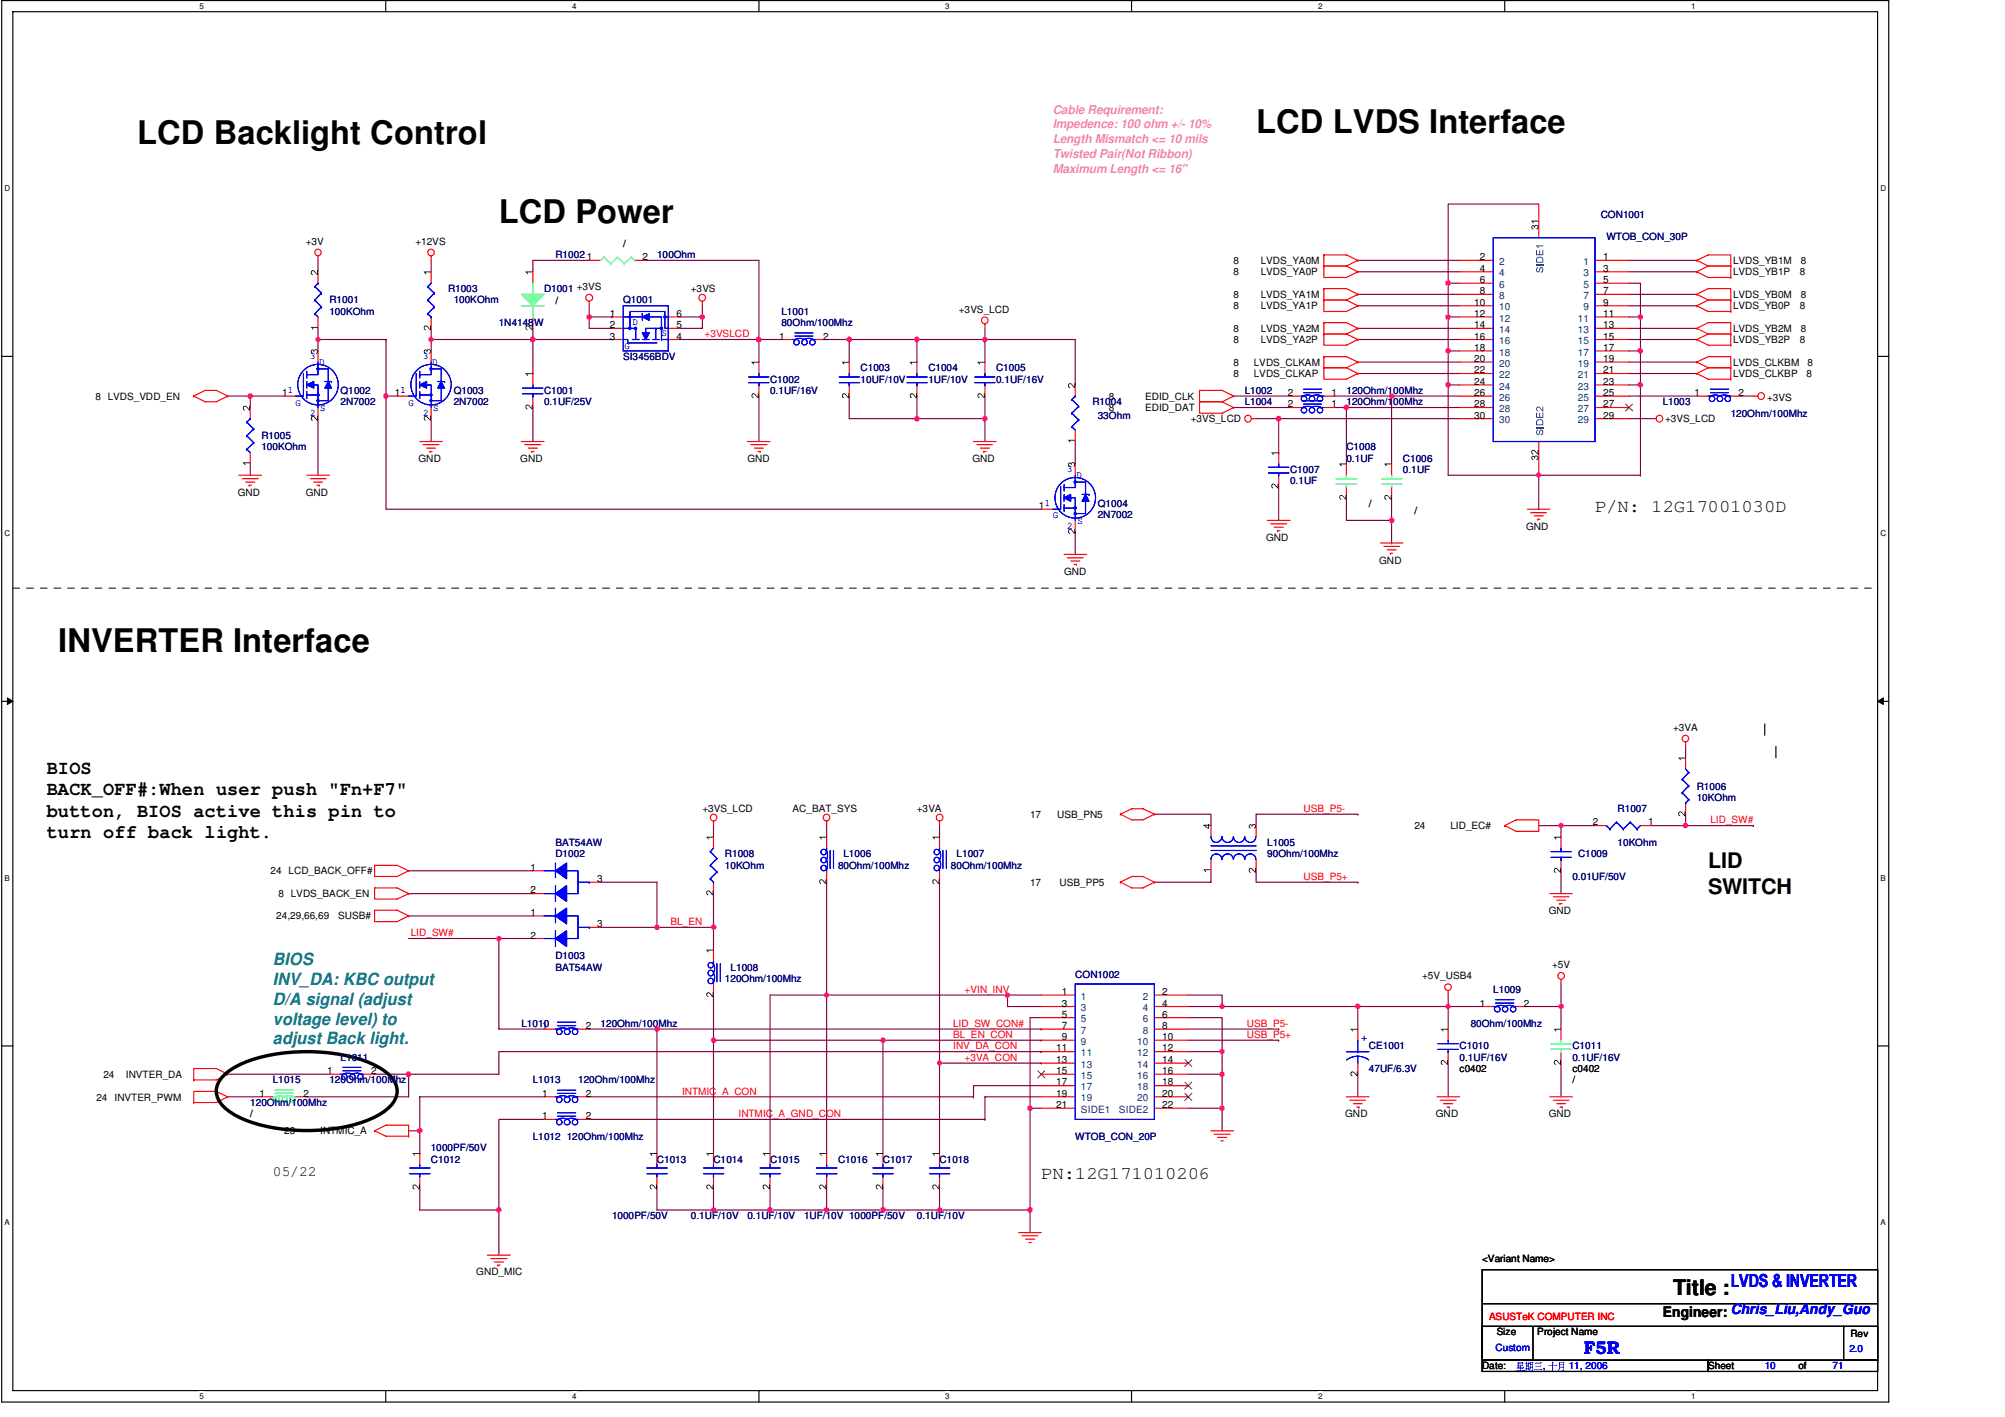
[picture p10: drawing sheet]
<svg xmlns="http://www.w3.org/2000/svg" width="297mm" height="210mm" viewBox="0 0 297 210" stroke-linecap="round" stroke-linejoin="round" font-family="sans-serif">
<defs><g id="words">
<g font-size="4.8">
<text x="20.3" y="21.3">LCD Backlight Control</text>
<text x="186.1" y="19.6">LCD LVDS Interface</text>
<text x="73.9" y="33">LCD Power</text>
<text x="8.6" y="96.6">INVERTER Interface</text>
</g>
<g font-size="3.2">
<text x="253.1" y="128.6">LID</text>
<text x="253.1" y="132.4">SWITCH</text>
<text x="247.9" y="191.9">Title :</text>
</g>
<g font-size="2.8">
<text x="6.9" y="114.6">BIOS</text>
<text x="6.9" y="117.8">BACK_OFF#:When user push &quot;Fn+F7&quot;</text>
<text x="6.9" y="121">button, BIOS active this pin to</text>
<text x="6.9" y="124.2">turn off back light.</text>
</g>
<g font-size="2.7">
<text x="236.3" y="75.9">P/N: 12G17001030D</text>
<text x="154.3" y="174.7">PN:12G171010206</text>
</g>
<g font-size="2.7" fill="#00f">
<text x="256.4" y="190.6">LVDS &amp; INVERTER</text>
<text x="234.7" y="200.6">F5R</text>
</g>
<g font-size="2.5" fill="#008080">
<text x="40.4" y="143">BIOS</text>
<text x="40.4" y="145.9">INV_DA: KBC output</text>
<text x="40.4" y="148.8">D/A signal (adjust</text>
<text x="40.4" y="151.8">voltage level) to</text>
<text x="40.4" y="154.7">adjust Back light.</text>
</g>
<g font-size="2.2">
<text x="40.4" y="174.2">05/22</text>
<text x="246.3" y="195.2">Engineer:</text>
</g>
<text font-size="2.2" fill="#00f" x="256.4" y="194.6">Chris_Liu,Andy_Guo</text>
<g font-size="1.8" fill="#ff80c0">
<text x="156" y="16.8">Cable Requirement:</text>
<text x="156" y="19">Impedence: 100 ohm +/- 10%</text>
<text x="156" y="21.2">Length Mismatch &lt;= 10 mils</text>
<text x="156" y="23.4">Twisted Pair(Not Ribbon)</text>
<text x="156" y="25.6">Maximum Length &lt;= 16&quot;</text>
</g>
<g font-size="1.5" fill="#000080">
<text x="237.1" y="32.3">CON1001</text>
<text x="238" y="35.6">WTOB_CON_30P</text>
<text x="82.3" y="38.3">R1002</text>
<text x="97.4" y="38.3">100Ohm</text>
<text x="48.8" y="45">R1001</text>
<text x="48.8" y="46.7">100KOhm</text>
<text x="66.4" y="43.3">R1003</text>
<text x="67.2" y="45">100KOhm</text>
<text x="80.6" y="43.3">D1001 +3VS</text>
<text x="92.3" y="45">Q1001</text>
<text x="115.8" y="46.7">L1001</text>
<text x="73.9" y="48.3">1N4148W</text>
<text x="92.3" y="53.3">SI3456BDV</text>
<text x="115.8" y="48.3">80Ohm/100Mhz</text>
<text x="50.5" y="58.4">Q1002</text>
<text x="67.2" y="58.4">Q1003</text>
<text x="80.6" y="58.4">C1001</text>
<text x="114.1" y="56.7">C1002</text>
<text x="114.1" y="58.4">0.1UF/16V</text>
<text x="127.5" y="55">C1003</text>
<text x="127.5" y="56.7">10UF/10V</text>
<text x="137.5" y="55">C1004</text>
<text x="137.5" y="56.7">1UF/10V</text>
<text x="147.6" y="55">C1005</text>
<text x="147.6" y="56.7">0.1UF/16V</text>
<text x="184.4" y="58.4">L1002</text>
<text x="199.5" y="58.4">120Ohm/100Mhz</text>
<text x="38.7" y="65.1">R1005</text>
<text x="50.5" y="60">2N7002</text>
<text x="67.2" y="60">2N7002</text>
<text x="80.6" y="60">0.1UF/25V</text>
<text x="161.8" y="60">R1004</text>
<text x="162.6" y="62.1">33Ohm</text>
<text x="184.4" y="60">L1004</text>
<text x="199.5" y="60">120Ohm/100Mhz</text>
<text x="246.3" y="60">L1003</text>
<text x="256.4" y="61.7">120Ohm/100Mhz</text>
<text x="38.7" y="66.7">100KOhm</text>
<text x="191.1" y="70.1">C1007</text>
<text x="191.1" y="71.8">0.1UF</text>
<text x="199.5" y="66.7">C1008</text>
<text x="199.5" y="68.4">0.1UF</text>
<text x="207.9" y="68.4">C1006</text>
<text x="207.9" y="70.1">0.1UF</text>
<text x="162.6" y="75.1">Q1004</text>
<text x="162.6" y="76.8">2N7002</text>
<text x="251.4" y="117">R1006</text>
<text x="251.4" y="118.6">10KOhm</text>
<text x="82.3" y="125.3">BAT54AW</text>
<text x="187.7" y="125.3">L1005</text>
<text x="239.6" y="120.3">R1007</text>
<text x="239.6" y="125.3">10KOhm</text>
<text x="82.3" y="127">D1002</text>
<text x="107.4" y="127">R1008</text>
<text x="107.4" y="128.7">10KOhm</text>
<text x="124.2" y="128.7">80Ohm/100Mhz</text>
<text x="125" y="127">L1006</text>
<text x="140.9" y="128.7">80Ohm/100Mhz</text>
<text x="141.7" y="127">L1007</text>
<text x="187.7" y="127">90Ohm/100Mhz</text>
<text x="233" y="130.3">0.01UF/50V</text>
<text x="233.8" y="127">C1009</text>
<text x="82.3" y="142.1">D1003</text>
<text x="82.3" y="143.8">BAT54AW</text>
<text x="108.2" y="143.8">L1008</text>
<text x="107.4" y="145.4">120Ohm/100Mhz</text>
<text x="159.3" y="144.9">CON1002</text>
<text x="221.2" y="147.1">L1009</text>
<text x="77.3" y="152.1">L1010</text>
<text x="89" y="152.1">120Ohm/100Mhz</text>
<text x="202.8" y="155.4">CE1001</text>
<text x="216.2" y="155.4">C1010</text>
<text x="217.9" y="152.1">80Ohm/100Mhz</text>
<text x="233" y="155.4">C1011</text>
<text x="40.4" y="160.5">L1015</text>
<text x="48.8" y="160.5">120Ohm/100Mhz</text>
<text x="50.5" y="157.1">L1011</text>
<text x="78.9" y="160.5">L1013</text>
<text x="85.6" y="160.5">120Ohm/100Mhz</text>
<text x="202.8" y="158.8">47UF/6.3V</text>
<text x="216.2" y="157.1">0.1UF/16V</text>
<text x="233" y="157.1">0.1UF/16V</text>
<text x="37.1" y="163.8">120Ohm/100Mhz</text>
<text x="63.8" y="172.2">C1012</text>
<text x="63.8" y="170.5">1000PF/50V</text>
<text x="78.9" y="168.9">L1012 120Ohm/100Mhz</text>
<text x="97.3" y="172.2">C1013</text>
<text x="105.7" y="172.2">C1014</text>
<text x="114.1" y="172.2">C1015</text>
<text x="124.2" y="172.2">C1016</text>
<text x="130.8" y="172.2">C1017</text>
<text x="139.2" y="172.2">C1018</text>
<text x="159.3" y="168.9">WTOB_CON_20P</text>
<text x="90.7" y="180.6">1000PF/50V</text>
<text x="102.4" y="180.6">0.1UF/10V</text>
<text x="110.7" y="180.6">0.1UF/10V</text>
<text x="119.1" y="180.6">1UF/10V 1000PF/50V</text>
<text x="135.8" y="180.6">0.1UF/10V</text>
</g>
<g font-size="1.5">
<text x="45.3" y="36.2">+3V</text>
<text x="61.5" y="36.2">+12VS</text>
<text x="86.9" y="38.6">1</text>
<text x="92.3" y="36.6">/</text>
<text x="95.2" y="38.6">2</text>
<text x="182.7" y="40.8">8</text>
<text x="182.7" y="39.1">8</text>
<text x="186.8" y="40.8">LVDS_YA0P</text>
<text x="186.8" y="39.1">LVDS_YA0M</text>
<text x="219.2" y="38.6">2</text>
<text x="219.2" y="40.3">4</text>
<text x="219.2" y="41.9">6</text>
<text x="237.5" y="38.6">1</text>
<text x="237.5" y="40.3">3</text>
<text x="237.5" y="41.9">5</text>
<text x="256.7" y="39.1">LVDS_YB1M</text>
<text x="256.7" y="40.8">LVDS_YB1P</text>
<text x="266.7" y="40.8">8</text>
<text x="266.8" y="39.1">8</text>
<text x="82.3" y="45">/</text>
<text x="90.3" y="46.9">1</text>
<text x="100.2" y="46.9">6</text>
<text x="102.4" y="43.3">+3VS</text>
<text x="142.1" y="46.3">+3VS_LCD</text>
<text x="182.7" y="45.8">8</text>
<text x="182.7" y="44.1">8</text>
<text x="186.8" y="45.8">LVDS_YA1P</text>
<text x="186.8" y="44.1">LVDS_YA1M</text>
<text x="218.4" y="45.3">10</text>
<text x="218.4" y="46.9">12</text>
<text x="219.2" y="43.6">8</text>
<text x="237.5" y="43.6">7</text>
<text x="237.5" y="45.3">9</text>
<text x="237.5" y="46.9">11</text>
<text x="256.7" y="44.1">LVDS_YB0M</text>
<text x="256.7" y="45.8">LVDS_YB0P</text>
<text x="266.7" y="45.8">8</text>
<text x="266.8" y="44.1">8</text>
<text x="90.3" y="48.6">2</text>
<text x="90.3" y="50.3">3</text>
<text x="100.2" y="48.6">5</text>
<text x="100.2" y="50.3">4</text>
<text x="115.4" y="50.3">1</text>
<text x="122" y="50.3">2</text>
<text x="182.7" y="49.1">8</text>
<text x="182.7" y="50.8">8</text>
<text x="186.8" y="49.1">LVDS_YA2M</text>
<text x="186.8" y="50.8">LVDS_YA2P</text>
<text x="218.4" y="48.6">14</text>
<text x="218.4" y="50.3">16</text>
<text x="218.4" y="51.9">18</text>
<text x="218.4" y="53.6">20</text>
<text x="237.5" y="48.6">13</text>
<text x="237.5" y="50.3">15</text>
<text x="237.5" y="51.9">17</text>
<text x="237.5" y="53.6">19</text>
<text x="256.7" y="49.1">LVDS_YB2M</text>
<text x="256.7" y="50.8">LVDS_YB2P</text>
<text x="266.7" y="50.8">8</text>
<text x="266.8" y="49.1">8</text>
<text x="14.1" y="59.2">8 LVDS_VDD_EN</text>
<text x="41.8" y="58.7">1</text>
<text x="58.5" y="58.7">1</text>
<text x="164.3" y="59.2">8</text>
<text x="169.7" y="59.2">EDID_CLK</text>
<text x="182.7" y="54.2">8</text>
<text x="182.7" y="55.8">8</text>
<text x="185.8" y="54.2">LVDS_CLKAM</text>
<text x="185.8" y="55.8">LVDS_CLKAP</text>
<text x="190.8" y="58.7">2</text>
<text x="197.3" y="58.7">1</text>
<text x="218.4" y="55.3">22</text>
<text x="218.4" y="57">24</text>
<text x="218.4" y="58.7">26</text>
<text x="237.5" y="55.3">21</text>
<text x="237.5" y="57">23</text>
<text x="237.5" y="58.7">25</text>
<text x="251" y="58.7">1</text>
<text x="256.7" y="54.2">LVDS_CLKBM</text>
<text x="256.7" y="55.8">LVDS_CLKBP</text>
<text x="257.6" y="58.7">2</text>
<text x="261.8" y="59.4">+3VS</text>
<text x="267.6" y="55.8">8</text>
<text x="267.8" y="54.2">8</text>
<text x="164.3" y="60.9">8</text>
<text x="169.7" y="60.9">EDID_DAT</text>
<text x="176.4" y="62.6">+3VS_LCD</text>
<text x="190.8" y="60.3">2</text>
<text x="197.3" y="60.3">1</text>
<text x="218.4" y="60.3">28</text>
<text x="218.4" y="62">30</text>
<text x="237.5" y="60.3">27</text>
<text x="237.5" y="62">29</text>
<text x="246.7" y="62.6">+3VS_LCD</text>
<text x="62" y="68.4">GND</text>
<text x="77.1" y="68.4">GND</text>
<text x="110.7" y="68.4">GND</text>
<text x="144.1" y="68.4">GND</text>
<text x="35.2" y="73.4">GND</text>
<text x="45.3" y="73.4">GND</text>
<text x="153.9" y="75.4">1</text>
<text x="202.8" y="75.1">/</text>
<text x="209.5" y="76.1">/</text>
<text x="187.6" y="80.1">GND</text>
<text x="204.3" y="83.5">GND</text>
<text x="226.1" y="78.4">GND</text>
<text x="157.6" y="85.1">GND</text>
<text x="247.9" y="108.2">+3VA</text>
<text x="104.1" y="120.3">+3VS_LCD</text>
<text x="117.4" y="120.3">AC_BAT_SYS</text>
<text x="135.8" y="120.3">+3VA</text>
<text x="152.6" y="121.2">17</text>
<text x="156.6" y="121.2">USB_PN5</text>
<text x="209.5" y="122.8">24</text>
<text x="214.9" y="122.8">LID_EC#</text>
<text x="236" y="122.3">2</text>
<text x="244.2" y="122.3">1</text>
<text x="40.1" y="129.5">24</text>
<text x="42.8" y="129.5">LCD_BACK_OFF#</text>
<text x="78.6" y="129">1</text>
<text x="88.5" y="130.6">3</text>
<text x="152.6" y="131.2">17</text>
<text x="157" y="131.2">USB_PP5</text>
<text x="40.9" y="136.2">24,29,66,69</text>
<text x="41.3" y="132.8">8 LVDS_BACK_EN</text>
<text x="50.1" y="136.2">SUSB#</text>
<text x="78.6" y="135.7">1</text>
<text x="78.6" y="132.3">2</text>
<text x="88.5" y="137.3">3</text>
<text x="229.4" y="135.4">GND</text>
<text x="78.6" y="139">2</text>
<text x="230" y="143.4">+5V</text>
<text x="157.3" y="147.4">1</text>
<text x="157.3" y="149.1">3</text>
<text x="172.2" y="147.4">2</text>
<text x="172.2" y="149.1">4</text>
<text x="210.7" y="145.1">+5V_USB4</text>
<text x="219.2" y="149.1">1</text>
<text x="225.8" y="149.1">2</text>
<text x="80.3" y="152.4">1</text>
<text x="86.8" y="152.4">2</text>
<text x="156.5" y="155.7">11</text>
<text x="157.3" y="150.7">5</text>
<text x="157.3" y="152.4">7</text>
<text x="157.3" y="154.1">9</text>
<text x="172.2" y="154.1">10</text>
<text x="172.2" y="155.7">12</text>
<text x="172.2" y="150.7">6</text>
<text x="172.2" y="152.4">8</text>
<text x="15.3" y="159.6">24</text>
<text x="18.7" y="159.6">INVTER_DA</text>
<text x="48.5" y="159.1">1</text>
<text x="55" y="159.1">2</text>
<text x="156.5" y="157.4">13</text>
<text x="156.5" y="159.1">15</text>
<text x="156.5" y="160.8">17</text>
<text x="172.2" y="157.4">14</text>
<text x="172.2" y="159.1">16</text>
<text x="172.2" y="160.8">18</text>
<text x="216.2" y="158.8">c0402</text>
<text x="233" y="158.8">c0402</text>
<text x="233" y="160.5">/</text>
<text x="14.3" y="163">24</text>
<text x="17" y="163">INVTER_PWM</text>
<text x="37.1" y="165.5">/</text>
<text x="38.4" y="162.5">1</text>
<text x="45" y="162.5">2</text>
<text x="80.3" y="162.5">1</text>
<text x="80.3" y="165.8">1</text>
<text x="86.8" y="162.5">2</text>
<text x="86.8" y="165.8">2</text>
<text x="156.5" y="162.5">19</text>
<text x="156.5" y="164.1">21</text>
<text x="172.2" y="164.1">22</text>
<text x="172.2" y="162.5">20</text>
<text x="199.3" y="165.5">GND</text>
<text x="212.7" y="165.5">GND</text>
<text x="229.4" y="165.5">GND</text>
<text x="42.1" y="168">23</text>
<text x="47.5" y="168">INTMIC_A</text>
<text x="70.6" y="188.9">GND_MIC</text>
<text x="219.6" y="186.9">&lt;Variant Name&gt;</text>
<text x="221.7" y="197.8">Size</text>
<text x="227.7" y="197.8">Project Name</text>
<text x="274.1" y="198">Rev</text>
<text x="219.6" y="202.9">Date:</text>
<text x="253.1" y="202.9">Sheet</text>
<text x="266.4" y="202.9">of</text>
</g>
<g font-size="1.5" fill="#004080">
<text x="222.1" y="39.2">2</text>
<text x="222.1" y="40.9">4</text>
<text x="234.6" y="39.2">1</text>
<text x="234.6" y="40.9">3</text>
<text x="222.1" y="42.6">6</text>
<text x="222.1" y="44.3">8</text>
<text x="222.1" y="46">10</text>
<text x="222.1" y="47.6">12</text>
<text x="233.8" y="47.6">11</text>
<text x="234.6" y="42.6">5</text>
<text x="234.6" y="44.3">7</text>
<text x="234.6" y="46">9</text>
<text x="222.1" y="49.3">14</text>
<text x="222.1" y="51">16</text>
<text x="222.1" y="52.7">18</text>
<text x="233.8" y="49.3">13</text>
<text x="233.8" y="51">15</text>
<text x="233.8" y="52.7">17</text>
<text x="222.1" y="54.3">20</text>
<text x="222.1" y="56">22</text>
<text x="222.1" y="57.7">24</text>
<text x="222.1" y="59.4">26</text>
<text x="233.8" y="54.3">19</text>
<text x="233.8" y="56">21</text>
<text x="233.8" y="57.7">23</text>
<text x="233.8" y="59.4">25</text>
<text x="222.1" y="61">28</text>
<text x="222.1" y="62.7">30</text>
<text x="233.8" y="61">27</text>
<text x="233.8" y="62.7">29</text>
<text x="160.1" y="148.1">1</text>
<text x="160.1" y="149.8">3</text>
<text x="169.3" y="148.1">2</text>
<text x="169.3" y="149.8">4</text>
<text x="160.1" y="151.4">5</text>
<text x="160.1" y="153.1">7</text>
<text x="160.1" y="154.8">9</text>
<text x="168.5" y="154.8">10</text>
<text x="169.3" y="151.4">6</text>
<text x="169.3" y="153.1">8</text>
<text x="160.1" y="156.5">11</text>
<text x="160.1" y="158.2">13</text>
<text x="160.1" y="159.8">15</text>
<text x="160.1" y="161.5">17</text>
<text x="168.5" y="156.5">12</text>
<text x="168.5" y="158.2">14</text>
<text x="168.5" y="159.8">16</text>
<text x="168.5" y="161.5">18</text>
<text x="160.1" y="163.2">19</text>
<text x="160.1" y="164.8">SIDE1</text>
<text x="165.8" y="164.8">SIDE2</text>
<text x="168.5" y="163.2">20</text>
</g>
<g font-size="1.5" fill="#00f">
<text x="46" y="53.2">3</text>
<text x="62.7" y="53.2">3</text>
<text x="92.5" y="51.7">G</text>
<text x="93.7" y="48.2">D</text>
<text x="98" y="49.8">S</text>
<text x="42.6" y="58.2">1</text>
<text x="47.3" y="54">D</text>
<text x="59.3" y="58.2">1</text>
<text x="64" y="54">D</text>
<text x="43.8" y="60.1">G</text>
<text x="46" y="61.6">2</text>
<text x="47.5" y="60.9">S</text>
<text x="60.5" y="60.1">G</text>
<text x="62.7" y="61.6">2</text>
<text x="64.2" y="60.9">S</text>
<text x="158.1" y="69.9">3</text>
<text x="159.5" y="70.8">D</text>
<text x="154.8" y="75">1</text>
<text x="156" y="76.8">G</text>
<text x="159.6" y="77.6">S</text>
<text x="158.1" y="78.3">2</text>
<text x="201.7" y="154.1">+</text>
<text x="221.6" y="200.2">Custom</text>
<text x="228.6" y="202.9">,</text>
<text x="232.4" y="202.9">11, 2006</text>
<text x="261.4" y="202.9">10</text>
<text x="271.5" y="202.9">71</text>
<text x="274" y="200.3">2.0</text>
</g>
<g font-size="1.5" fill="#f00">
<text x="104.4" y="50">+3VSLCD</text>
<text x="193.1" y="120.3">USB_P5-</text>
<text x="253.4" y="122">LID_SW#</text>
<text x="193.1" y="130.3">USB_P5+</text>
<text x="99.4" y="137">BL_EN</text>
<text x="60.9" y="138.7">LID_SW#</text>
<text x="142.9" y="147.1">+VIN_INV</text>
<text x="141.2" y="153.8">BL_EN_CON</text>
<text x="141.2" y="152.1">LID_SW_CON#</text>
<text x="141.2" y="155.4">INV_DA_CON</text>
<text x="184.7" y="153.8">USB_P5+</text>
<text x="184.7" y="152.1">USB_P5-</text>
<text x="142.9" y="157.1">+3VA_CON</text>
<text x="101" y="162.1">INTMIC_A_CON</text>
<text x="109.4" y="165.5">INTMIC_A_GND_CON</text>
<text x="220.6" y="195.5">ASUSTeK COMPUTER INC</text>
</g>
<g font-size="1.2">
<text x="29.5" y="1.4">5</text>
<text x="84.7" y="1.4">4</text>
<text x="140" y="1.4">3</text>
<text x="195.3" y="1.4">2</text>
<text x="250.5" y="1.4">1</text>
<text x=".7" y="28.4">D</text>
<text x="278.6" y="28.4">D</text>
<text x=".7" y="79.4">C</text>
<text x="278.6" y="79.4">C</text>
<text x=".7" y="130.5">B</text>
<text x="278.6" y="130.5">B</text>
<text x=".7" y="181.5">A</text>
<text x="278.6" y="181.5">A</text>
<text x="29.5" y="207.3">5</text>
<text x="84.7" y="207.3">4</text>
<text x="140" y="207.3">3</text>
<text x="195.3" y="207.3">2</text>
<text x="250.5" y="207.3">1</text>
</g>
</g></defs>
<path d="M.3 .1h279.5v207.6h-279.5zM1.9 1.7h276.3v204.3h-276.3z" fill="none" stroke="#000" stroke-width=".17"/>
<g fill="#fff">
<path d="M29.5 .3h.7v1.3h-.7z"/>
<path d="M29.5 206.2h.7v1.4h-.7z"/>
</g>
<path d="M57.1 .1v1.6M57.1 206v1.7" fill="none" stroke="#000" stroke-width=".17"/>
<g fill="#fff">
<path d="M84.7 .3h.7v1.3h-.7z"/>
<path d="M84.7 206.2h.7v1.4h-.7z"/>
</g>
<path d="M112.4 .1v1.6M112.4 206v1.7" fill="none" stroke="#000" stroke-width=".17"/>
<g fill="#fff">
<path d="M140 .3h.7v1.3h-.7z"/>
<path d="M140 206.2h.7v1.4h-.7z"/>
</g>
<path d="M167.6 .1v1.6M167.6 206v1.7" fill="none" stroke="#000" stroke-width=".17"/>
<g fill="#fff">
<path d="M195.2 .3h.8v1.3h-.8z"/>
<path d="M195.2 206.2h.8v1.4h-.8z"/>
</g>
<path d="M222.9 .1v1.6M222.9 206v1.7" fill="none" stroke="#000" stroke-width=".17"/>
<g fill="#fff">
<path d="M250.5 .3h.7v1.3h-.7z"/>
<path d="M250.5 206.2h.7v1.4h-.7z"/>
<path d="M.6 27.3h.9v1.3h-.9z"/>
<path d="M278.6 27.3h.8v1.3h-.8z"/>
<path d="M.6 78.3h.9v1.4h-.9z"/>
<path d="M278.6 78.3h.8v1.4h-.8z"/>
</g>
<path d="M.3 52.8h1.6M278.2 52.8h1.6" fill="none" stroke="#000" stroke-width=".17"/>
<g fill="#fff">
<path d="M.6 129.4h.9v1.4h-.9z"/>
<path d="M278.6 129.4h.8v1.4h-.8z"/>
</g>
<path d="M.3 103.9h1.6M278.2 103.9h1.6" fill="none" stroke="#000" stroke-width=".17"/>
<path d="M1.1 103.4l.8 .5-.8 .5zM278.2 103.9l.8-.5v1z" fill="#000"/>
<path d="M1.1 103.4l.8 .5-.8 .5zM278.2 103.9l.8-.5v1z" fill="none" stroke="#000" stroke-width=".15"/>
<g fill="#fff">
<path d="M.6 180.4h.9v1.4h-.9z"/>
<path d="M278.6 180.4h.8v1.4h-.8z"/>
</g>
<path d="M.3 154.9h1.6M278.2 154.9h1.6" fill="none" stroke="#000" stroke-width=".17"/>
<path d="M78.9 55.3h.1M78.9 50.3v5" fill="none" stroke="#800040" stroke-width=".17"/>
<circle cx="78.9" cy="50.3" r=".33" fill="#f0f"/>
<circle cx="78.9" cy="50.3" r=".33" fill="none" stroke="#f0f" stroke-width=".17"/>
<path d="M78.9 38.6v1.7M57.2 58.7h1.6M112.4 50.3v3.3M122.5 50.3h3.3M125.8 50.3h.1M145.9 48.6v1.7" fill="none" stroke="#800040" stroke-width=".17"/>
<circle cx="125.8" cy="50.3" r=".34" fill="#f0f"/>
<circle cx="125.8" cy="50.3" r=".34" fill="none" stroke="#f0f" stroke-width=".17"/>
<path d="M37.1 58.7h5M78.9 50.3h11.8M135.8 50.3h10.1M145.9 50.3h.1" fill="none" stroke="#800040" stroke-width=".17"/>
<circle cx="135.8" cy="50.3" r=".34" fill="#f0f"/>
<circle cx="135.8" cy="50.3" r=".34" fill="none" stroke="#f0f" stroke-width=".17"/>
<circle cx="145.9" cy="50.3" r=".33" fill="#f0f"/>
<circle cx="145.9" cy="50.3" r=".33" fill="none" stroke="#f0f" stroke-width=".17"/>
<path d="M112.4 38.6v11.7M112.4 50.3h.1" fill="none" stroke="#800040" stroke-width=".17"/>
<circle cx="112.4" cy="50.3" r=".33" fill="#f0f"/>
<circle cx="112.4" cy="50.3" r=".33" fill="none" stroke="#f0f" stroke-width=".17"/>
<path d="M57.2 58.7h.1M57.2 50.3v8.4" fill="none" stroke="#800040" stroke-width=".17"/>
<circle cx="57.2" cy="58.7" r=".33" fill="#f0f"/>
<circle cx="57.2" cy="58.7" r=".33" fill="none" stroke="#f0f" stroke-width=".17"/>
<path d="M95.7 38.6h16.7M37.1 58.7v1.7M47.1 50.3h10.1M57.2 50.3h.1M63.9 50.3v1.7M63.9 62v3.4" fill="none" stroke="#800040" stroke-width=".17"/>
<circle cx="47.1" cy="50.3" r=".32" fill="#f0f"/>
<circle cx="47.1" cy="50.3" r=".32" fill="none" stroke="#f0f" stroke-width=".17"/>
<path d="M100.7 50.3h11.7M112.4 50.3h.1M47.1 62v8.4" fill="none" stroke="#800040" stroke-width=".17"/>
<circle cx="112.4" cy="50.3" r=".33" fill="#f0f"/>
<circle cx="112.4" cy="50.3" r=".33" fill="none" stroke="#f0f" stroke-width=".17"/>
<path d="M63.9 50.3h15M78.9 50.3h.1M78.9 60.4v5" fill="none" stroke="#800040" stroke-width=".17"/>
<circle cx="63.8" cy="50.3" r=".33" fill="#f0f"/>
<circle cx="63.8" cy="50.3" r=".33" fill="none" stroke="#f0f" stroke-width=".17"/>
<circle cx="78.9" cy="50.3" r=".33" fill="#f0f"/>
<circle cx="78.9" cy="50.3" r=".33" fill="none" stroke="#f0f" stroke-width=".17"/>
<path d="M47.1 38.6v1.7M63.9 38.6v1.7M33.7 58.7h3.4M37.1 58.7h.1M47.1 48.6v3.4M63.9 48.6v1.7" fill="none" stroke="#800040" stroke-width=".17"/>
<circle cx="37" cy="58.7" r=".33" fill="#f0f"/>
<circle cx="37" cy="58.7" r=".33" fill="none" stroke="#f0f" stroke-width=".17"/>
<path d="M78.9 38.6h8.4M78.9 48.6v1.7M87.3 46.9v1.7M112.4 50.3h3.4M112.4 58.7v6.7M37.1 68.7v1.7M171 120.6h8.4v1.7M179.4 129v1.7h-8.4M226.3 149.1h5M231.3 149.1h.1M231.3 145.8v3.3" fill="none" stroke="#800040" stroke-width=".17"/>
<circle cx="231.3" cy="149.1" r=".32" fill="#f0f"/>
<circle cx="231.3" cy="149.1" r=".32" fill="none" stroke="#f0f" stroke-width=".17"/>
<path d="M135.8 62h10.1M145.9 62h.1M214.5 157.5v5" fill="none" stroke="#800040" stroke-width=".17"/>
<circle cx="135.8" cy="62" r=".34" fill="#f0f"/>
<circle cx="135.8" cy="62" r=".34" fill="none" stroke="#f0f" stroke-width=".17"/>
<circle cx="145.9" cy="62" r=".33" fill="#f0f"/>
<circle cx="145.9" cy="62" r=".33" fill="none" stroke="#f0f" stroke-width=".17"/>
<g fill="none" stroke="#800040" stroke-width=".17">
<path d="M57.2 58.7v16.7h97.1M87.3 48.6h3.4M104.1 46.9h.1M104.1 45.3v1.6M125.8 50.3v3.3M125.8 58.7v3.3M145.9 50.3h13.4v6.7M159.3 65.4v3.3M159.3 78.8v3.3M186.1 130.7h15.1M186.1 120.6h15.1M201.2 130.7h.1"/>
<path d="M201.2 120.6h.1M231.3 149.1v3.3M231.3 157.5v5"/>
</g>
<circle cx="104" cy="47" r=".32" fill="#f0f"/>
<circle cx="104" cy="47" r=".32" fill="none" stroke="#f0f" stroke-width=".17"/>
<path d="M87.3 46.9h3.4M90.7 46.9h.1" fill="none" stroke="#800040" stroke-width=".17"/>
<circle cx="87.3" cy="47" r=".33" fill="#f0f"/>
<circle cx="87.3" cy="47" r=".33" fill="none" stroke="#f0f" stroke-width=".17"/>
<path d="M87.3 45.3v1.6M100.7 46.9h3.4v1.7h-3.4M125.8 50.3h10v3.3M145.9 50.3v3.3M97.3 137.4h.1M97.3 130.7v6.7" fill="none" stroke="#800040" stroke-width=".17"/>
<circle cx="97.3" cy="137.3" r=".32" fill="#f0f"/>
<circle cx="97.3" cy="137.3" r=".32" fill="none" stroke="#f0f" stroke-width=".17"/>
<path d="M60.5 135.7h18.4M78.9 139h-5v13.4h6.7M89 130.7h8.3M89 137.4h8.3M105.7 137.4v3.3M122.5 130.7v16.7M62.2 175.9v3.3M97.3 179.2h8.4M139.2 179.2h13.4M152.6 179.2h.1" fill="none" stroke="#800040" stroke-width=".17"/>
<circle cx="152.6" cy="179.2" r=".32" fill="#f0f"/>
<circle cx="152.6" cy="179.2" r=".32" fill="none" stroke="#f0f" stroke-width=".17"/>
<path d="M60.5 129h18.4M60.5 132.4h18.4M97.3 137.4h8.4M105.7 137.4h.1M105.7 122.3v1.7M60.5 167.5h1.7M62.2 179.2h11.7M73.9 179.2h.1M73.9 179.2v6.7M130.8 175.9v3.3" fill="none" stroke="#800040" stroke-width=".17"/>
<circle cx="73.9" cy="179.2" r=".32" fill="#f0f"/>
<circle cx="73.9" cy="179.2" r=".32" fill="none" stroke="#f0f" stroke-width=".17"/>
<path d="M139.2 122.3v1.7M62.2 170.9h.1M62.2 167.5v3.4" fill="none" stroke="#800040" stroke-width=".17"/>
<circle cx="62.2" cy="167.5" r=".33" fill="#f0f"/>
<circle cx="62.2" cy="167.5" r=".33" fill="none" stroke="#f0f" stroke-width=".17"/>
<path d="M114.1 179.2h8.4M122.5 179.2h.1" fill="none" stroke="#800040" stroke-width=".17"/>
<circle cx="122.4" cy="179.2" r=".32" fill="#f0f"/>
<circle cx="122.4" cy="179.2" r=".32" fill="none" stroke="#f0f" stroke-width=".17"/>
<path d="M105.7 137.4h.1M105.7 132.4v5" fill="none" stroke="#800040" stroke-width=".17"/>
<circle cx="105.7" cy="137.3" r=".32" fill="#f0f"/>
<circle cx="105.7" cy="137.3" r=".32" fill="none" stroke="#f0f" stroke-width=".17"/>
<path d="M60.5 139h13.4M73.9 139h.1" fill="none" stroke="#800040" stroke-width=".17"/>
<circle cx="73.9" cy="139" r=".32" fill="#f0f"/>
<circle cx="73.9" cy="139" r=".32" fill="none" stroke="#f0f" stroke-width=".17"/>
<path d="M122.5 122.3v1.7M231.3 122.3v1.7M249.7 120.6v1.7h10.1M259.8 122.3h.1" fill="none" stroke="#800040" stroke-width=".17"/>
<circle cx="249.7" cy="122.3" r=".32" fill="#f0f"/>
<circle cx="249.7" cy="122.3" r=".32" fill="none" stroke="#f0f" stroke-width=".17"/>
<path d="M228 122.3h8.3M231.3 122.3h.1M231.3 129v3.4" fill="none" stroke="#800040" stroke-width=".17"/>
<circle cx="231.3" cy="122.3" r=".32" fill="#f0f"/>
<circle cx="231.3" cy="122.3" r=".32" fill="none" stroke="#f0f" stroke-width=".17"/>
<path d="M249.7 110.6v1.7M244.7 122.3h5M33.7 159.1h15.1M60.5 159.1h13.4M105.7 147.4v6.7M130.8 154.1v16.8M176.1 149.1h5M181.1 149.1h.1M33.7 162.5h5" fill="none" stroke="#800040" stroke-width=".17"/>
<circle cx="181" cy="149.1" r=".32" fill="#f0f"/>
<circle cx="181" cy="149.1" r=".32" fill="none" stroke="#f0f" stroke-width=".17"/>
<path d="M130.8 154.1h23.5M149.3 149.1h5M154.3 154.1h.1M87.3 165.8h58.6M145.9 165.8h.1" fill="none" stroke="#800040" stroke-width=".17"/>
<circle cx="130.8" cy="154.1" r=".33" fill="#f0f"/>
<circle cx="130.8" cy="154.1" r=".33" fill="none" stroke="#f0f" stroke-width=".17"/>
<path d="M186.1 120.6v1.7M87.3 152.4h10M97.3 152.4h.1" fill="none" stroke="#800040" stroke-width=".17"/>
<circle cx="97.3" cy="152.4" r=".32" fill="#f0f"/>
<circle cx="97.3" cy="152.4" r=".32" fill="none" stroke="#f0f" stroke-width=".17"/>
<path d="M149.3 147.4v1.7M181.1 149.1h20.1M201.2 149.1h.1" fill="none" stroke="#800040" stroke-width=".17"/>
<circle cx="201.1" cy="149.1" r=".32" fill="#f0f"/>
<circle cx="201.1" cy="149.1" r=".32" fill="none" stroke="#f0f" stroke-width=".17"/>
<path d="M186.1 129v1.7M152.6 150.7v13.5M152.6 164.2h.1" fill="none" stroke="#800040" stroke-width=".17"/>
<circle cx="152.6" cy="164.1" r=".32" fill="#f0f"/>
<circle cx="152.6" cy="164.1" r=".32" fill="none" stroke="#f0f" stroke-width=".17"/>
<path d="M139.2 130.7v40.2M105.7 154.1v16.8M122.5 147.4h-8.4v23.5M139.2 157.5h.1M139.2 157.5h15.1M149.3 147.4h5M154.3 157.5h.1M214.5 147.4v1.7M144.2 160.8h10.1" fill="none" stroke="#800040" stroke-width=".17"/>
<circle cx="139.2" cy="157.5" r=".32" fill="#f0f"/>
<circle cx="139.2" cy="157.5" r=".32" fill="none" stroke="#f0f" stroke-width=".17"/>
<path d="M55.5 159.1h5M60.5 159.1h.1" fill="none" stroke="#800040" stroke-width=".17"/>
<circle cx="60.5" cy="159.1" r=".33" fill="#f0f"/>
<circle cx="60.5" cy="159.1" r=".33" fill="none" stroke="#f0f" stroke-width=".17"/>
<path d="M135.8 58.7v3.3M145.9 58.7v3.3M60.5 159.1v3.4h-15M73.9 155.8v3.3M149.3 147.4h.1M149.3 147.4h-26.8v23.5M219.6 149.1h-5.1v3.3M154.3 162.5h-8.4v3.3M176.1 164.2h5" fill="none" stroke="#800040" stroke-width=".17"/>
<circle cx="122.4" cy="147.4" r=".32" fill="#f0f"/>
<circle cx="122.4" cy="147.4" r=".32" fill="none" stroke="#f0f" stroke-width=".17"/>
<circle cx="149.2" cy="147.4" r=".32" fill="#f0f"/>
<circle cx="149.2" cy="147.4" r=".32" fill="none" stroke="#f0f" stroke-width=".17"/>
<g fill="none" stroke="#800040" stroke-width=".17">
<path d="M201.2 38.6h15M201.2 45.3h15M201.2 55.3h15M201.2 53.6h15M201.2 43.6h15M201.2 48.6h15M201.2 50.3h15M201.2 40.3h15M214.5 46.9h1.7M241.3 42h1.7M186.1 62h3.3M228 70.4h15"/>
<path d="M241.3 62h3.4M243 70.4h.1M154.3 152.4h.1M154.3 152.4h-57v18.5M144.2 160.8v1.7"/>
</g>
<circle cx="227.9" cy="70.4" r=".32" fill="#f0f"/>
<circle cx="227.9" cy="70.4" r=".32" fill="none" stroke="#f0f" stroke-width=".17"/>
<path d="M214.5 57h.1M214.5 52v5" fill="none" stroke="#800040" stroke-width=".17"/>
<circle cx="214.5" cy="57" r=".32" fill="#f0f"/>
<circle cx="214.5" cy="57" r=".32" fill="none" stroke="#f0f" stroke-width=".17"/>
<path d="M197.8 58.7h8.4M206.2 58.7h.1" fill="none" stroke="#800040" stroke-width=".17"/>
<circle cx="206.2" cy="58.7" r=".33" fill="#f0f"/>
<circle cx="206.2" cy="58.7" r=".33" fill="none" stroke="#f0f" stroke-width=".17"/>
<path d="M182.7 58.7h8.4M197.8 60.4h1.7M199.5 60.4h.1" fill="none" stroke="#800040" stroke-width=".17"/>
<circle cx="199.4" cy="60.3" r=".32" fill="#f0f"/>
<circle cx="199.4" cy="60.3" r=".32" fill="none" stroke="#f0f" stroke-width=".17"/>
<path d="M182.7 60.4h8.4M189.4 67.1h.1M189.4 62v5.1" fill="none" stroke="#800040" stroke-width=".17"/>
<circle cx="189.4" cy="62" r=".33" fill="#f0f"/>
<circle cx="189.4" cy="62" r=".33" fill="none" stroke="#f0f" stroke-width=".17"/>
<path d="M216.2 58.7h-10v10M189.4 72.1v5M199.5 73.7v3.4M206.2 77.1v3.3M216.2 60.4h-16.7v8.3M206.2 80.4h.1" fill="none" stroke="#800040" stroke-width=".17"/>
<circle cx="206.2" cy="77.1" r=".33" fill="#f0f"/>
<circle cx="206.2" cy="77.1" r=".33" fill="none" stroke="#f0f" stroke-width=".17"/>
<path d="M241.3 38.6h10.1M241.3 46.9h1.7v5.1M241.3 40.3h10.1M241.3 43.6h10.1M243 52h.1M189.4 62h26.8" fill="none" stroke="#800040" stroke-width=".17"/>
<circle cx="243" cy="52" r=".32" fill="#f0f"/>
<circle cx="243" cy="52" r=".32" fill="none" stroke="#f0f" stroke-width=".17"/>
<path d="M214.5 52h.1M214.5 46.9v5.1M206.2 73.7v3.4M214.5 70.4h13.5M152.6 150.7h1.7M97.3 175.9v3.3M105.7 175.9v3.3M122.5 175.9v3.3" fill="none" stroke="#800040" stroke-width=".17"/>
<circle cx="214.5" cy="52" r=".32" fill="#f0f"/>
<circle cx="214.5" cy="52" r=".32" fill="none" stroke="#f0f" stroke-width=".17"/>
<path d="M214.5 46.9h.1M214.5 42v4.9M214.5 57v13.4M152.6 179.2v3.4" fill="none" stroke="#800040" stroke-width=".17"/>
<circle cx="214.5" cy="47" r=".32" fill="#f0f"/>
<circle cx="214.5" cy="47" r=".32" fill="none" stroke="#f0f" stroke-width=".17"/>
<path d="M105.7 179.2h8.4M114.1 179.2h.1" fill="none" stroke="#800040" stroke-width=".17"/>
<circle cx="105.7" cy="179.2" r=".32" fill="#f0f"/>
<circle cx="105.7" cy="179.2" r=".32" fill="none" stroke="#f0f" stroke-width=".17"/>
<circle cx="114.1" cy="179.2" r=".32" fill="#f0f"/>
<circle cx="114.1" cy="179.2" r=".32" fill="none" stroke="#f0f" stroke-width=".17"/>
<path d="M214.5 42h1.7M214.5 57h1.7M243 57h.1M243 52v5M228 70.4v5M114.1 175.9v3.3" fill="none" stroke="#800040" stroke-width=".17"/>
<circle cx="243" cy="57" r=".32" fill="#f0f"/>
<circle cx="243" cy="57" r=".32" fill="none" stroke="#f0f" stroke-width=".17"/>
<path d="M214.5 52h1.7M241.3 52h1.7M122.5 179.2h8.3M130.8 179.2h.1" fill="none" stroke="#800040" stroke-width=".17"/>
<circle cx="130.8" cy="179.2" r=".32" fill="#f0f"/>
<circle cx="130.8" cy="179.2" r=".32" fill="none" stroke="#f0f" stroke-width=".17"/>
<path d="M125.8 62h10M130.8 179.2h8.4M139.2 179.2h.1M139.2 175.9v3.3" fill="none" stroke="#800040" stroke-width=".17"/>
<circle cx="139.2" cy="179.2" r=".32" fill="#f0f"/>
<circle cx="139.2" cy="179.2" r=".32" fill="none" stroke="#f0f" stroke-width=".17"/>
<path d="M243 46.9h.1M243 42v4.9M145.9 62v3.4M199.5 77.1h6.7" fill="none" stroke="#800040" stroke-width=".17"/>
<circle cx="243" cy="47" r=".32" fill="#f0f"/>
<circle cx="243" cy="47" r=".32" fill="none" stroke="#f0f" stroke-width=".17"/>
<path d="M241.3 57h1.7v13.4M241.3 45.3h10.1M241.3 48.6h10.1M241.3 50.3h10.1M241.3 53.6h10.1M241.3 55.3h10.1M241.3 58.7h10.1M258.1 58.7h1.7M105.7 154.1h.1M105.7 154.1h25.1" fill="none" stroke="#800040" stroke-width=".17"/>
<circle cx="105.7" cy="154.1" r=".33" fill="#f0f"/>
<circle cx="105.7" cy="154.1" r=".33" fill="none" stroke="#f0f" stroke-width=".17"/>
<g fill="none" stroke="#800040" stroke-width=".17">
<path d="M73.9 155.8h80.4M154.3 155.8h.1M176.1 147.4h5v1.7M176.1 150.7h5v5.1M176.1 154.1h13.3M176.1 152.4h13.3M181.1 155.8h.1M189.4 154.1h.1M189.4 152.4h.1M80.6 165.8h-6.7v13.4M80.6 162.5h-18.4v5M87.3 162.5h56.9"/>
<path d="M144.2 162.5h.1M154.3 164.2h-1.7v15"/>
</g>
<circle cx="181" cy="155.8" r=".32" fill="#f0f"/>
<circle cx="181" cy="155.8" r=".32" fill="none" stroke="#f0f" stroke-width=".17"/>
<path d="M176.1 155.8h5v3.3M181.1 159.1h.1M181.1 164.2v3.3" fill="none" stroke="#800040" stroke-width=".17"/>
<circle cx="181" cy="159.1" r=".33" fill="#f0f"/>
<circle cx="181" cy="159.1" r=".33" fill="none" stroke="#f0f" stroke-width=".17"/>
<path d="M176.1 159.1h5v5.1M181.1 164.2h.1" fill="none" stroke="#800040" stroke-width=".17"/>
<circle cx="181" cy="164.1" r=".32" fill="#f0f"/>
<circle cx="181" cy="164.1" r=".32" fill="none" stroke="#f0f" stroke-width=".17"/>
<path d="M228 30.2h-13.5v11.8M214.5 42h.1" fill="none" stroke="#800040" stroke-width=".17"/>
<circle cx="214.5" cy="41.9" r=".32" fill="#f0f"/>
<circle cx="214.5" cy="41.9" r=".32" fill="none" stroke="#f0f" stroke-width=".17"/>
<path d="M201.2 159.1v3.4M214.5 149.1h.1M214.5 149.1h-13.3v3.3" fill="none" stroke="#800040" stroke-width=".17"/>
<circle cx="214.5" cy="149.1" r=".32" fill="#f0f"/>
<circle cx="214.5" cy="149.1" r=".32" fill="none" stroke="#f0f" stroke-width=".17"/>
<g fill="none" stroke="#f00" stroke-width=".17">
<path d="M47.1 37.9v.7M63.9 37.9v.7M196.1 39.4v1.7h3.4l1.7-.8M196.1 39.4h.1M196.1 37.8v1.6h3.4M196.1 37.8h.1M196.1 39.4h3.4M196.1 37.8h3.4l1.7 .8M199.5 39.4l1.7 .9M201.2 38.6h.1M201.2 38.6l-1.7 .8M251.4 38.6h.1"/>
<path d="M251.4 38.6l1.7-.8h3.3v1.6M251.4 38.6l1.7 .8M253.1 39.4h3.3v1.7M253.1 39.4h3.3M253.1 39.4l-1.7 .9M256.4 39.4h.1M28.7 58.7h.1M28.7 58.7l1.7-.9h1.6l1.7 .9M28.7 58.7l1.7 .8h1.6l1.7-.8M33.7 58.7h.1M87.3 44.6v.7M104.1 44.6v.7"/>
<path d="M145.9 48v.6M177.7 57.8v1.7h3.4M177.7 57.8h.1M177.7 59.5v1.7h3.4l1.6-.8M177.7 59.5h.1M177.7 57.8h3.4l1.6 .9M177.7 59.5h3.4M181.1 59.5l1.6 .9M182.7 58.7h.1M182.7 58.7l-1.6 .8M196.1 47.8v1.7h3.4M196.1 47.8h.1"/>
<path d="M196.1 44.4v1.7h3.4l1.7-.8M196.1 44.4h.1M196.1 52.8v1.7h3.4M196.1 52.8h.1M196.1 54.5v1.7h3.4l1.7-.9M196.1 54.5h.1M196.1 42.8v1.6h3.4M196.1 42.8h.1M196.1 49.5v1.6h3.4l1.7-.8M196.1 49.5h.1M196.1 47.8h3.4l1.7 .8M196.1 44.4h3.4"/>
<path d="M196.1 52.8h3.4l1.7 .8M196.1 54.5h3.4M196.1 42.8h3.4l1.7 .8M196.1 49.5h3.4M199.5 44.4l1.7 .9M199.5 54.5l1.7 .8M199.5 49.5l1.7 .8M201.2 48.6h.1M201.2 45.3h.1M201.2 40.3h.1M201.2 53.6h.1M201.2 55.3h.1"/>
<path d="M201.2 43.6h.1M201.2 50.3h.1M201.2 48.6l-1.7 .9M201.2 53.6l-1.7 .9M201.2 43.6l-1.7 .8M251.4 40.3h.1M251.4 43.6h.1M251.4 43.6l1.7-.8h3.3v1.6M251.4 45.3h.1M251.4 48.6h.1M251.4 48.6l1.7-.8h3.3v1.7M251.4 50.3h.1"/>
<path d="M251.4 53.6h.1M251.4 53.6l1.7-.8h3.3v1.7M251.4 55.3h.1M251.4 40.3l1.7 .8h3.3M251.4 43.6l1.7 .8M251.4 45.3l1.7 .8h3.3M251.4 48.6l1.7 .9M251.4 50.3l1.7 .8h3.3M251.4 53.6l1.7 .9M251.4 55.3l1.7 .9h3.3M253.1 44.4h3.3v1.7M253.1 49.5h3.3v1.6"/>
<path d="M253.1 54.5h3.3v1.7M253.1 44.4h3.3M253.1 54.5h3.3M253.1 49.5h3.3M253.1 44.4l-1.7 .9M253.1 49.5l-1.7 .8M253.1 54.5l-1.7 .8M256.4 41.1h.1M256.4 44.4h.1M256.4 46.1h.1M256.4 49.5h.1M256.4 51.1h.1"/>
<path d="M256.4 54.5h.1M256.4 56.2h.1M259.8 58.7h.6M35.4 70.4h3.3M35.9 70.9h2.4M36.4 71.4h1.4M36.9 71.9h.1M36.9 71.9h.3M45.5 70.4h3.3M46 70.9h2.3M46.5 71.4h1.3M46.9 71.9h.4"/>
<path d="M47.3 71.9h.1M62.2 65.4h3.3M62.7 65.9h2.3M63.2 66.4h1.3M63.7 66.9h.1M63.7 66.9h.3M77.3 65.4h3.3M77.8 65.9h2.3M78.3 66.4h1.3M78.8 66.9h.1M78.8 66.9h.3M110.7 65.4h3.4"/>
<path d="M111.2 65.9h2.4M111.8 66.4h1.3M112.3 66.9h.3M112.6 66.9h.1M144.2 65.4h3.4M144.7 65.9h2.4M145.2 66.4h1.4M145.7 66.9h.1M145.7 66.9h.4M182.7 60.4h.1M185.4 62h.7M187.7 77.1h3.4"/>
<path d="M188.3 77.6h2.3M188.8 78.1h1.3M189.3 78.6h.1M189.3 78.6h.3M226.3 75.4h3.3M226.8 75.9h2.3M227.3 76.4h1.3M227.8 76.9h.1M227.8 76.9h.3M244.7 62h.7M157.6 82.1h3.4M158.1 82.6h2.4"/>
<path d="M158.6 83.1h1.4M159.1 83.6h.4M159.5 83.6h.1M204.5 80.4h3.4M205 80.9h2.3M205.5 81.4h1.3M206 82h.1M206 82h.3M249.7 109.9v.7M55.5 131.5v1.7h3.3l1.7-.8M55.5 131.5h.1M55.5 128.2v1.6h3.3l1.7-.8"/>
<path d="M55.5 128.2h.1M55.5 134.8h3.3l1.7 .9-1.7 .8h-3.3zM55.5 131.5h3.3l1.7 .9M55.5 128.2h3.3l1.7 .8M60.5 132.4h.1M60.5 129h.1M60.5 135.7h.1M105.7 121.6v.7M122.5 121.6v.7M139.2 121.6v.7M166 130.7h.1M166 120.6h.1"/>
<path d="M166 130.7l1.7-.9h1.6l1.7 .9M166 130.7l1.7 .8h1.6l1.7-.8M166 120.6l1.7-.8h1.6l1.7 .8M166 120.6l1.7 .9h1.6l1.7-.9M171 130.7h.1M171 120.6h.1M222.9 122.3l1.7-.8h3.4v1.6h-3.4zM222.9 122.3h.1M229.6 132.4h3.4M230.1 132.8h2.3M230.6 133.3h1.3M231.1 133.9h.1"/>
<path d="M231.1 133.9h.3M28.7 160h.1M33.7 159.1h.1M33.7 159.1l-1.7-.8h-3.3v1.7M33.7 159.1l-1.7 .9h-3.3M214.5 146.8v.6M231.3 145.1v.7M28.7 163.3h.1M33.7 162.5h.1M33.7 162.5l-1.7-.8h-3.3v1.6M33.7 162.5l-1.7 .8h-3.3M55.5 167.5h.1"/>
<path d="M55.5 167.5l1.7-.8h3.3v1.6M55.5 167.5l1.7 .8h3.3M60.5 168.3h.1M179.4 167.5h3.3M179.9 168h2.3M180.4 168.5h1.3M180.9 169h.3M199.5 162.5h3.3M200 163h2.3M200.5 163.5h1.3M201 164h.3M201.3 164h.1"/>
<path d="M212.9 162.5h3.3M213.4 163h2.3M213.9 163.5h1.3M214.4 164h.3M214.7 164h.1M229.6 162.5h3.4M230.1 163h2.3M230.6 163.5h1.3M231.1 164h.3M231.4 164h.1M72.2 185.9h3.4M72.7 186.4h2.4"/>
<path d="M73.2 186.9h1.4M73.7 187.4h.1M73.7 187.4h.4M150.9 182.6h3.4M151.4 183h2.4M151.9 183.6h1.4M152.4 184.1h.4"/>
<circle cx="47.1" cy="37.4" r=".48"/>
<circle cx="63.9" cy="37.4" r=".49"/>
<circle cx="87.3" cy="44.1" r=".51"/>
<circle cx="104" cy="44.1" r=".5"/>
<circle cx="145.9" cy="47.5" r=".5"/>
<circle cx="260.9" cy="58.7" r=".5"/>
<circle cx="184.9" cy="62" r=".5"/>
<circle cx="245.8" cy="62" r=".5"/>
<circle cx="249.7" cy="109.4" r=".49"/>
<circle cx="105.7" cy="121.1" r=".5"/>
<circle cx="122.4" cy="121.1" r=".5"/>
<circle cx="139.2" cy="121.1" r=".5"/>
<circle cx="214.5" cy="146.2" r=".49"/>
<circle cx="231.3" cy="144.6" r=".5"/>
</g>
<path d="M219.6 188.1h58.6v13.4h-58.6zM219.6 196.5h7.5v5h-7.5zM219.6 193.1h58.6M227.3 196.5h45.8M273.1 196.5h5.1v5h-5.1zM273.1 196.5h.1M278.2 193.1h.1M219.6 201.5h33.5v1.7h-33.5zM253.1 201.5h25.1v1.7h-25.1z" fill="none" stroke="#000" stroke-width=".17"/>
<g fill="#00f">
<path d="M224.9 201.8h.7zM224.9 202l.7 .1zM224.9 202.2l.7 .1zM224.8 201.8v.5h.1v-.5zM225.5 201.8l.1 .5 .1-.5zM225 202.3l-.3 .5 .4-.4zM224.9 202.5h.9l-.2-.1v.1zM224.9 202.7v.1h.8l-.1-.2-.1 .1zM225.2 202.3l.1 .7v-.6zM224.6 202.9l.1 .1h1.2l-.1-.1-.1 .1z"/>
<path d="M226.1 202.2h.4zM226.1 202.4l.4 .1zM226.7 201.8h.4zM226.7 202.1l.4 .1zM226.7 202.5h.4zM226 201.9v.1h.7l-.1-.1-.1 .1zM226.1 201.7l.1 1v-.9zM226.4 201.7l.1 1 .1-.9zM225.9 202.6l.1 .1h.6v-.1h-.1zM226.2 202.7l-.3 .4 .4-.3zM226.4 202.8l.2 .1zM226.7 201.8v.7l-.2 .6 .3-.5v-.8zM227 201.8l.1 1.1h-.2l.1 .2 .1-.2 .1-1.1z"/>
<path d="M227.4 201.9h1l-.1-.1-.1 .1zM227.5 202.3v.1h.8l-.1-.1-.1 .1zM227.3 202.9h1.2l-.1-.1-.1 .1z"/>
<path d="M229.4 202.3h1.3l-.2-.1v.1zM230 201.7v1.4l.1-1.3z"/>
<path d="M231.1 201.8h.6zM231.1 202.1l.6 .1zM231.1 202.5h.6zM231 201.7v.9l-.2 .5 .3-.4v-.9zM231.7 201.7l-.1 1.2h-.2l.2 .2 .1-.1v-1.2h.1z"/>
</g>
<path d="M219.6 188.1h58.6v13.4h-58.6zM219.6 196.5h7.5v5h-7.5zM219.6 193.1h58.6M227.3 196.5h45.8M273.1 196.5h5.1v5h-5.1zM273.1 196.5h.1M278.2 193.1h.1M219.6 201.5h33.5v1.7h-33.5zM253.1 201.5h25.1v1.7h-25.1z" fill="none" stroke="#000" stroke-width=".17"/>
<g fill="#00f">
<path d="M224.9 201.8h.7zM224.9 202l.7 .1zM224.9 202.2l.7 .1zM224.8 201.8v.5h.1v-.5zM225.5 201.8l.1 .5 .1-.5zM225 202.3l-.3 .5 .4-.4zM224.9 202.5h.9l-.2-.1v.1zM224.9 202.7v.1h.8l-.1-.2-.1 .1zM225.2 202.3l.1 .7v-.6zM224.6 202.9l.1 .1h1.2l-.1-.1-.1 .1z"/>
<path d="M226.1 202.2h.4zM226.1 202.4l.4 .1zM226.7 201.8h.4zM226.7 202.1l.4 .1zM226.7 202.5h.4zM226 201.9v.1h.7l-.1-.1-.1 .1zM226.1 201.7l.1 1v-.9zM226.4 201.7l.1 1 .1-.9zM225.9 202.6l.1 .1h.6v-.1h-.1zM226.2 202.7l-.3 .4 .4-.3zM226.4 202.8l.2 .1zM226.7 201.8v.7l-.2 .6 .3-.5v-.8zM227 201.8l.1 1.1h-.2l.1 .2 .1-.2 .1-1.1z"/>
<path d="M227.4 201.9h1l-.1-.1-.1 .1zM227.5 202.3v.1h.8l-.1-.1-.1 .1zM227.3 202.9h1.2l-.1-.1-.1 .1z"/>
<path d="M229.4 202.3h1.3l-.2-.1v.1zM230 201.7v1.4l.1-1.3z"/>
<path d="M231.1 201.8h.6zM231.1 202.1l.6 .1zM231.1 202.5h.6zM231 201.7v.9l-.2 .5 .3-.4v-.9zM231.7 201.7l-.1 1.2h-.2l.2 .2 .1-.1v-1.2h.1z"/>
</g>
<path d="M219.6 188.1h58.6v13.4h-58.6zM219.6 196.5h7.5v5h-7.5zM219.6 193.1h58.6M227.3 196.5h45.8M273.1 196.5h5.1v5h-5.1zM273.1 196.5h.1M278.2 193.1h.1M219.6 201.5h33.5v1.7h-33.5zM253.1 201.5h25.1v1.7h-25.1z" fill="none" stroke="#000" stroke-width=".17"/>
<g fill="#00f">
<path d="M224.9 201.8h.7zM224.9 202l.7 .1zM224.9 202.2l.7 .1zM224.8 201.8v.5h.1v-.5zM225.5 201.8l.1 .5 .1-.5zM225 202.3l-.3 .5 .4-.4zM224.9 202.5h.9l-.2-.1v.1zM224.9 202.7v.1h.8l-.1-.2-.1 .1zM225.2 202.3l.1 .7v-.6zM224.6 202.9l.1 .1h1.2l-.1-.1-.1 .1z"/>
<path d="M226.1 202.2h.4zM226.1 202.4l.4 .1zM226.7 201.8h.4zM226.7 202.1l.4 .1zM226.7 202.5h.4zM226 201.9v.1h.7l-.1-.1-.1 .1zM226.1 201.7l.1 1v-.9zM226.4 201.7l.1 1 .1-.9zM225.9 202.6l.1 .1h.6v-.1h-.1zM226.2 202.7l-.3 .4 .4-.3zM226.4 202.8l.2 .1zM226.7 201.8v.7l-.2 .6 .3-.5v-.8zM227 201.8l.1 1.1h-.2l.1 .2 .1-.2 .1-1.1z"/>
<path d="M227.4 201.9h1l-.1-.1-.1 .1zM227.5 202.3v.1h.8l-.1-.1-.1 .1zM227.3 202.9h1.2l-.1-.1-.1 .1z"/>
<path d="M229.4 202.3h1.3l-.2-.1v.1zM230 201.7v1.4l.1-1.3z"/>
<path d="M231.1 201.8h.6zM231.1 202.1l.6 .1zM231.1 202.5h.6zM231 201.7v.9l-.2 .5 .3-.4v-.9zM231.7 201.7l-.1 1.2h-.2l.2 .2 .1-.1v-1.2h.1z"/>
</g>
<path d="M1.9 87.1h276.3M278.2 87.1h.1" fill="none" stroke="#000" stroke-width=".15" stroke-dasharray="1 1 1 1 1 1 1 1"/>
<path d="M261.4 107.2v1.7M263.1 110.6v1.7" fill="none" stroke="#000" stroke-width=".17"/>
<path d="M32.9 159.5a12.2 12.2 0 0 1 6.3-3 27.9 27.9 0 0 1 15.1 .8 8.4 8.4 0 0 1 4.1 2.9 2.83 2.83 0 0 1-.5 3.5 12.2 12.2 0 0 1-6.2 3.1 27.9 27.9 0 0 1-15.1-.8 8.4 8.4 0 0 1-4.1-2.9 2.83 2.83 0 0 1 .4-3.6z" fill="none" stroke="#000" stroke-width=".51"/>
<path d="M87.3 38.6h1.7M94 38.6h1.7M78.9 40.3v1.7M78.9 46.9v1.7M251.4 58.7h1.7M256.4 58.7h1.7M219.6 149.1h1.6M224.6 149.1h1.7M80.6 162.5h1.7M85.6 162.5h1.7M97.3 170.9v1.6M97.3 174.2v1.7" fill="none" stroke="#f00" stroke-width=".17"/>
<path d="M89.5 38.1h.1M89.5 38.1l1 1M89.5 38.1l-.5 .5M90.5 39.1h.1M91.5 38.1h.1M91.5 38.1l1 1M91.5 38.1l-1 1M92.5 39.1h.1M93.5 38.1h.1M93.5 38.1l.5 .5M93.5 38.1l-1 1M94 38.6h.1" fill="none" stroke="#80ff80" stroke-width=".17"/>
<g fill="none" stroke="#00f" stroke-width=".17">
<path d="M253.1 58.7h.5M253.4 58.2h2.7M253.4 57.7h2.7M253.5 58.6l.6-.1 .6 .1M254.8 58.6l.7-.1 .6 .1M255.9 58.7h.5M221.2 149.1h.5M221.6 148.6h2.7M221.6 148.1h2.7M222.9 149l-.6-.1-.6 .2M223.1 149.1l.5-.2 .7 .2M224.1 149.1h.5"/>
<path d="M82.3 162.5h.5M82.6 162h2.7M82.6 161.5h2.7M82.7 162.4l.7-.1 .5 .1M84.1 162.4l.6-.1 .6 .1M85.1 162.5h.5M95.8 173h3M95.8 173.9h3M97.3 174.2h.1M97.3 172.5v.5M97.3 173.9v.3"/>
<circle cx="253.6" cy="59.1" r=".41"/>
<circle cx="254.8" cy="59.1" r=".42"/>
<circle cx="256" cy="59.1" r=".4"/>
<circle cx="221.8" cy="149.5" r=".42"/>
<circle cx="223" cy="149.5" r=".4"/>
<circle cx="224.2" cy="149.5" r=".4"/>
<circle cx="82.8" cy="162.9" r=".42"/>
<circle cx="84" cy="162.9" r=".43"/>
<circle cx="85.2" cy="162.9" r=".42"/>
</g>
<path d="M77.8 40.2h1.1v.1h-.8l.1 .3h-.1zM77.9 48.3a.52 .52 0 0 1 .8 .4l.1 .1v-.6h.1v.7l-.5-.4a.24 .24 0 0 0-.4-.1 .24 .24 0 0 0 .1 .4v.1l-.2-.2zM96.3 170.8h1v.1h-.8l.1 .3h-.1zM96.3 175.6a.52 .52 0 0 1 .8 .3l.1 .1v-.5h.1v.7l-.5-.5a.24 .24 0 0 0-.4 0 .24 .24 0 0 0 .2 .4v.1l-.3-.2z" fill="#000"/>
<path d="M77.3 43.6h3.3l-1.7 1.7z" fill="#80ff80"/>
<path d="M77.3 43.6h3.3l-1.7 1.7zM77.3 45.3h3.3M78.9 46.9h.1M78.9 42v1.6M78.9 45.3v1.6" fill="none" stroke="#80ff80" stroke-width=".17"/>
<path d="M77.3 43.6h3.3l-1.7 1.7z" fill="#80ff80"/>
<path d="M77.3 43.6h3.3l-1.7 1.7zM77.3 45.3h3.3M78.9 46.9h.1M78.9 42v1.6M78.9 45.3v1.6" fill="none" stroke="#80ff80" stroke-width=".17"/>
<g fill="none" stroke="#f00" stroke-width=".17">
<path d="M115.8 50.3h1.6M120.8 50.3h1.7M191.1 58.7h1.7M196.1 58.7h1.7M154.3 75.4h1.7M159.3 68.7v1.7M159.3 77.1v1.7M206.2 68.7v1.7M206.2 72.1v1.6M122.5 124v1.6M122.5 129v1.7M154.3 147.4h5"/>
<path d="M154.3 149.1h5M154.3 150.7h5M154.3 152.4h5M154.3 154.1h5M154.3 155.8h5M154.3 157.5h5M154.3 159.1h5M171 147.4h5.1M171 149.1h5.1M171 150.7h5.1M171 152.4h5.1M171 154.1h5.1"/>
<path d="M171 155.8h5.1M171 157.5h5.1M171 159.1h5.1M122.5 170.9v1.6M122.5 174.2v1.7M154.3 160.8h5M154.3 162.5h5M154.3 164.2h5M171 160.8h5.1M171 162.5h5.1M171 164.2h5.1"/>
</g>
<path d="M158.3 78.4a.52 .52 0 0 1 .8 .4l.1 .1v-.5h.1v.7l-.3-.1a.49 .49 0 0 0-.6-.5v.3l.1 .3a.38 .38 0 0 1-.2-.7zM158.2 68.7a.24 .24 0 0 1 .3-.2 .24 .24 0 0 1 .2 .2 .31 .31 0 0 1 .5 0 .31 .31 0 0 1-.2 .4v-.1a.21 .21 0 0 0 .2-.3 .21 .21 0 0 0-.3-.1l-.1 .3h-.1l-.1-.2a.17 .17 0 0 0-.3 .1 .17 .17 0 0 0 .2 .2v.1l-.2-.1zM205.1 68.7h1.1v.1h-.9l.2 .2h-.1zM205.2 73.4a.59 .59 0 0 1 .8 .4v-.5h.2v.7l-.3-.1a.49 .49 0 0 0-.6-.4l-.1 .3 .2 .2a.37 .37 0 0 1-.3-.2 .37 .37 0 0 1 .1-.4zM121.4 124h1v.1h-.8l.1 .2h-.1zM121.5 130.3a.62 .62 0 0 1 .8 .5v-.5h.1v.7l-.6-.6a.23 .23 0 0 0-.3 .1 .23 .23 0 0 0 .2 .4v.1l-.3-.3zM121.4 170.8h1v.1h-.8l.1 .3h-.1zM121.5 175.6a.62 .62 0 0 1 .8 .4v-.5h.1v.7l-.6-.6a.23 .23 0 0 0-.3 .2 .23 .23 0 0 0 .2 .3v.1l-.3-.2z" fill="#000"/>
<g fill="none" stroke="#00f" stroke-width=".17">
<path d="M117.4 50.3h.5M117.8 49.8h2.6M117.8 49.3h2.6M117.9 50.2l.6-.1 .6 .1M119.2 50.2l.6-.1 .6 .1M120.3 50.3h.5M192.8 58.7h.5M193.1 58.6l.6-.1 .6 .1M193.1 58.2h2.7M193.1 57.7h2.7M195.6 58.6l-.6-.1-.6 .1M195.6 58.7h.5"/>
<path d="M157.1 72.1v3.3h-1.1M157.6 75.3h1.7v1.8M157.6 73.7h1.7v1.6M157.6 71.8v.9M157.6 73.2v1.1M157.6 74.8v1M159.3 70.4v1.8h-1.7M159.3 71.4h1.5v4.7h-1.5M160.3 73.2h1M161.3 73.2h.1M122.5 125.6v.6M122.5 128.5v.5"/>
<path d="M122.5 126.1l.1 .6-.1 .6M122.5 127.5l.1 .6-.1 .6M123 126v2.7M123.5 126v2.7M159.3 145.8h11.7v20h-11.7zM120.9 173h3.1M120.9 173.9h3.1M122.5 174.2h.1M122.5 172.5v.5M122.5 173.9v.3"/>
<circle cx="118" cy="50.7" r=".4"/>
<circle cx="119.2" cy="50.7" r=".41"/>
<circle cx="120.4" cy="50.7" r=".41"/>
<circle cx="193.2" cy="59.1" r=".4"/>
<circle cx="194.4" cy="59.1" r=".41"/>
<circle cx="195.6" cy="59.1" r=".41"/>
<circle cx="159.3" cy="73.7" r="3"/>
<circle cx="122" cy="127.4" r=".4"/>
<circle cx="122" cy="126.2" r=".4"/>
<circle cx="122" cy="128.6" r=".4"/>
</g>
<path d="M204.7 70.9h3M204.7 71.8h3M206.2 72.1h.1M206.2 70.4v.5M206.2 71.8v.3" fill="none" stroke="#00ff80" stroke-width=".17"/>
<path d="M153.8 158.6l1 1.1M154.8 158.6l-1 1.1M175.6 157l1 1M176.6 157l-1.1 1M175.6 160.3l1 1M175.6 162l1 1M176.6 160.3l-1.1 1M176.6 162l-1.1 1" fill="none" stroke="#804000" stroke-width=".15"/>
<path d="M159.2 71.3h.2v.2h-.2z" fill-rule="evenodd" fill="#00f"/>
<path d="M159.2 71.3h.2v.2h-.2z" fill="none" stroke="#00f" stroke-width=".17"/>
<path d="M159.2 75.1h.2v.2h-.2z" fill-rule="evenodd" fill="#00f"/>
<path d="M159.2 75.1h.2v.2h-.2z" fill="none" stroke="#00f" stroke-width=".17"/>
<path d="M159.2 76h.2v.2h-.2z" fill-rule="evenodd" fill="#00f"/>
<path d="M159.2 76h.2v.2h-.2z" fill="none" stroke="#00f" stroke-width=".17"/>
<path d="M160.8 73.2l.5 1.1h-1z" fill="#00f"/>
<path d="M160.8 73.2l.5 1.1h-1z" fill="none" stroke="#00f" stroke-width=".17"/>
<path d="M157.6 73.7l1-.5v1.1z" fill="#00f"/>
<g fill="none" stroke="#00f" stroke-width=".17">
<path d="M157.1 72.1v3.3h-1.1M157.6 73.7l1-.5v1.1zM157.6 75.3h1.7v1.8M157.6 73.7h1.7v1.6M157.6 71.8v.9M157.6 73.2v1.1M157.6 74.8v1M159.3 70.4v1.8h-1.7M159.3 71.4h1.5v4.7h-1.5M160.3 73.2h1M161.3 73.2h.1"/>
<circle cx="159.3" cy="73.7" r="3"/>
</g>
<path d="M159.2 71.3h.2v.2h-.2z" fill-rule="evenodd" fill="#00f"/>
<path d="M159.2 71.3h.2v.2h-.2z" fill="none" stroke="#00f" stroke-width=".17"/>
<path d="M159.2 75.1h.2v.2h-.2z" fill-rule="evenodd" fill="#00f"/>
<path d="M159.2 75.1h.2v.2h-.2z" fill="none" stroke="#00f" stroke-width=".17"/>
<path d="M159.2 76h.2v.2h-.2z" fill-rule="evenodd" fill="#00f"/>
<path d="M159.2 76h.2v.2h-.2z" fill="none" stroke="#00f" stroke-width=".17"/>
<path d="M160.8 73.2l.5 1.1h-1z" fill="#00f"/>
<path d="M160.8 73.2l.5 1.1h-1z" fill="none" stroke="#00f" stroke-width=".17"/>
<path d="M157.6 73.7l1-.5v1.1z" fill="#00f"/>
<path d="M157.6 73.7l1-.5v1.1zM80.6 139h1.7M82.3 139h.1M82.3 134.5v2.2M137.7 173h3M137.7 173.9h3M139.2 174.2h.1M139.2 172.5v.5M139.2 173.9v.3" fill="none" stroke="#00f" stroke-width=".17"/>
<path d="M78.9 135.7h1.7M78.9 139h1.7M87.3 137.4h1.7M139.2 170.9v1.6M139.2 174.2v1.7" fill="none" stroke="#f00" stroke-width=".17"/>
<path d="M138.1 170.8h1.1v.1h-.9l.2 .3h-.1zM138.2 175.6a.52 .52 0 0 1 .8 .3l.1 .1v-.5h.1v.7l-.3-.1a.49 .49 0 0 0-.6-.5v.3l.1 .3-.3-.2z" fill="#000"/>
<path d="M82.3 135.7l1.6-1.2v2.4z" fill="#00f"/>
<path d="M82.3 135.7l1.6-1.2v2.4z" fill="none" stroke="#00f" stroke-width=".17"/>
<path d="M82.3 139l1.6-1.1v2.3z" fill="#00f"/>
<path d="M80.6 135.7h1.7M80.6 139h1.7M82.3 139l1.6-1.1v2.3zM82.3 139h.1M82.3 134.5v2.2M82.3 137.9v2.3M83.9 135.7h1.7v3.3h-1.7M85.6 137.4h1.7M87.3 137.4h.1" fill="none" stroke="#00f" stroke-width=".17"/>
<path d="M82.3 135.7l1.6-1.2v2.4z" fill="#00f"/>
<path d="M82.3 135.7l1.6-1.2v2.4z" fill="none" stroke="#00f" stroke-width=".17"/>
<path d="M82.3 139l1.6-1.1v2.3z" fill="#00f"/>
<g fill="none" stroke="#00f" stroke-width=".17">
<path d="M124.3 55.8h3M124.3 56.7h3M125.8 57h.1M125.8 55.3v.5M125.8 56.7v.3M80.6 135.7h1.7M80.6 132.4h1.7M82.3 139l1.6-1.1v2.3zM82.3 132.4h.1M82.3 127.8v2.2M82.3 137.9v2.3M83.9 135.7h1.7v3.3h-1.7"/>
<path d="M85.6 137.4h1.7M87.3 137.4h.1"/>
</g>
<path d="M125.8 53.6v1.7M125.8 57v1.7M78.9 129h1.7M78.9 132.4h1.7M87.3 130.7h1.7" fill="none" stroke="#f00" stroke-width=".17"/>
<path d="M124.8 53.6h1v.1h-.8l.1 .3h-.1zM124.8 58.3a.55 .55 0 0 1 .8 .5h.1v-.5h.1v.7a.72 .72 0 0 1-.6-.5 .22 .22 0 0 0-.3 0 .22 .22 0 0 0 .1 .3v.2a.37 .37 0 0 1-.3-.3 .37 .37 0 0 1 .1-.4z" fill="#000"/>
<path d="M82.3 129l1.6-1.2v2.4z" fill="#00f"/>
<path d="M82.3 129l1.6-1.2v2.4z" fill="none" stroke="#00f" stroke-width=".17"/>
<path d="M82.3 132.4l1.6-1.2v2.3z" fill="#00f"/>
<path d="M80.6 129h1.7M80.6 132.4h1.7M82.3 132.4l1.6-1.2v2.3zM82.3 132.4h.1M82.3 127.8v2.2M82.3 131.2v2.3M83.9 129h1.7v3.4h-1.7M85.6 130.7h1.7M87.3 130.7h.1" fill="none" stroke="#00f" stroke-width=".17"/>
<path d="M82.3 129l1.6-1.2v2.4z" fill="#00f"/>
<path d="M82.3 129l1.6-1.2v2.4z" fill="none" stroke="#00f" stroke-width=".17"/>
<path d="M82.3 132.4l1.6-1.2v2.3z" fill="#00f"/>
<g fill="none" stroke="#00f" stroke-width=".17">
<path d="M63.4 46.5h.1M63.4 42.5h.1M63.4 44.4h.1M63.4 46.5l.5 .4M63.4 44.4l.9 1.1M63.4 42.5l.9 .9M63.9 46.9h.1M63.9 42l-.5 .5M64.3 45.5h.1M64.3 43.4h.1M64.3 45.5l-.9 1M64.3 43.4l-.9 1"/>
<path d="M77.4 57.5h3M77.4 58.3h3M78.9 58.7h.1M78.9 57v.5M78.9 58.3v.4M92.3 48.6h1.9M95.7 48.6v1.7M96.7 50.3h1M98 48.6h.1M98 46.9v1.7M110.9 55.8h3M110.9 56.7h3"/>
<path d="M112.4 57h.1M112.4 55.3v.5M112.4 56.7v.3M134.4 55.8h3M134.4 56.7h3M135.8 57h.1M135.8 55.3v.5M135.8 56.7v.3M144.4 55.8h3M144.4 56.7h3M145.9 57h.1M145.9 55.3v.5"/>
<path d="M145.9 56.7v.3M158.8 59.2h.1M158.8 59.2l1 1M159.3 58.7h.1M159.3 58.7l-.5 .5M158.8 63.2h.1M158.8 61.2h.1M158.8 63.2l.5 .5M158.8 61.2l1 1M159.8 60.2h.1M159.8 62.2h.1M159.8 60.2l-1 1"/>
<path d="M159.8 62.2l-1 1M187.9 69.2h3.1M187.9 70.1h3.1M189.4 70.4h.1M189.4 68.7v.5M189.4 70.1v.3M249.2 117.4h.1M249.2 115.4h.1M249.2 117.4l1 1M249.2 115.4l1 1M249.7 119h.1M249.7 113.9l.5 .5"/>
<path d="M250.2 118.4h.1M250.2 114.4h.1M250.2 116.4h.1M250.2 118.4l-.5 .6M250.2 116.4l-1 1M250.2 114.4l-1 1M80.6 129h1.7M82.3 132.4l1.6-1.2v2.3zM82.3 131.2v2.3M83.9 129h1.7v3.4h-1.7M85.6 130.7h1.7M87.3 130.7h.1"/>
<path d="M82.3 165.8h.5M82.6 165.4h2.7M82.6 164.8h2.7M82.7 165.8l.7-.1 .5 .1M84.1 165.8l.6-.1 .6 .1M85.1 165.8h.5M112.6 173h3M112.6 173.9h3M114.1 174.2h.1M114.1 172.5v.5M114.1 173.9v.3M129.3 173h3"/>
<path d="M129.3 173.9h3M130.8 174.2h.1M130.8 172.5v.5M130.8 173.9v.3"/>
<circle cx="82.9" cy="166.2" r=".41"/>
<circle cx="84" cy="166.2" r=".42"/>
<circle cx="85.2" cy="166.2" r=".41"/>
</g>
<g fill="none" stroke="#f00" stroke-width=".17">
<path d="M63.9 40.3v1.7M63.9 46.9v1.7M78.9 55.3v1.7M78.9 58.7v1.7M90.7 46.9h1.6M90.7 48.6h1.6M90.7 50.3h1.6M99 46.9h1.7M99 48.6h1.7M99 50.3h1.7M112.4 53.6v1.7M112.4 57v1.7"/>
<path d="M135.8 53.6v1.7M135.8 57v1.7M145.9 53.6v1.7M145.9 57v1.7M159.3 57v1.7M159.3 63.7v1.7M189.4 67.1v1.6M189.4 70.4v1.7M199.5 68.7v1.7M199.5 72.1v1.6M249.7 112.3v1.6M249.7 119v1.6"/>
<path d="M80.6 165.8h1.7M85.6 165.8h1.7M114.1 170.9v1.6M114.1 174.2v1.7M130.8 170.9v1.6M130.8 174.2v1.7"/>
</g>
<g fill="#000">
<path d="M62.8 40.2h1v.1h-.8l.2 .3h-.2zM62.9 48.3a.52 .52 0 0 1 .7 .4l.1 .1v-.6h.1v.7l-.5-.4a.24 .24 0 0 0-.4-.1 .24 .24 0 0 0 .2 .4v.1l-.3-.2zM77.8 55.3h1.1v.1h-.8l.1 .3h-.1zM111.3 53.6h1.1v.1h-.8l.1 .3h-.1zM111.4 58.3a.55 .55 0 0 1 .8 .5h.1v-.5h.1v.7l-.6-.5a.22 .22 0 0 0-.3 0 .22 .22 0 0 0 .1 .3v.2l-.1-.1-.1-.1zM134.8 53.6h1v.1h-.8l.2 .3h-.2zM134.9 58.3a.55 .55 0 0 1 .7 .5h.1v-.5h.1v.7a.72 .72 0 0 1-.5-.5 .22 .22 0 0 0-.4 0 .22 .22 0 0 0 .2 .3v.2l-.1-.1-.2-.1zM144.8 53.6h1.1v.1h-.8l.1 .3h-.1zM144.9 58.3a.55 .55 0 0 1 .8 .5v-.5h.2v.7l-.6-.5a.22 .22 0 0 0-.4 0 .22 .22 0 0 0 .2 .3v.2l-.1-.1-.2-.1zM158.3 56.9a.59 .59 0 0 1 .8 .4l.1-.5h.1v.7l-.3-.1a.49 .49 0 0 0-.6-.5v.3l.1 .3a.37 .37 0 0 1-.3-.3 .37 .37 0 0 1 .1-.3zM77.9 60a.52 .52 0 0 1 .8 .4l.1 .1v-.6h.1v.8l-.5-.5a.24 .24 0 0 0-.4-.1 .24 .24 0 0 0 .1 .4v.2l-.2-.3zM158.2 65.2h1.1v.1h-.9l.2 .2h-.1z"/>
<path d="M188.3 67h1.1v.1h-.8l.1 .3h-.1zM188.4 71.8a.56 .56 0 0 1 .8 .4l.1-.6h.1v.7h-.2l-.4-.5a.21 .21 0 0 0-.3 .1 .21 .21 0 0 0 .1 .3v.1h-.1l-.1-.2zM198.4 68.7h1.1v.1h-.9l.2 .2h-.1zM198.5 73.4a.59 .59 0 0 1 .8 .4v-.5h.2v.7l-.6-.5a.23 .23 0 0 0-.4 .1 .23 .23 0 0 0 .2 .3v.1h-.1l-.2-.2zM248.6 112.2h1.1v.2h-.8l.1 .2h-.1zM248.7 120.3a.56 .56 0 0 1 .8 .4l.1-.5h.1v.7l-.2-.1a.51 .51 0 0 0-.7-.4l-.1 .2 .2 .3-.3-.2zM113 170.8h1v.1h-.8l.2 .3h-.1zM113.1 175.6a.62 .62 0 0 1 .8 .4v-.5h.1v.7l-.2-.1a.51 .51 0 0 0-.6-.5l-.1 .2 .2 .4-.3-.2zM129.7 170.8h1.1v.1h-.8l.1 .3h-.1zM129.8 175.6a.52 .52 0 0 1 .8 .3l.1 .1v-.5h.1v.7l-.5-.5a.24 .24 0 0 0-.4 0 .24 .24 0 0 0 .1 .4v.1l-.2-.2z"/>
</g>
<path d="M197.9 70.9h3.1M197.9 71.8h3.1M199.5 72.1h.1M199.5 70.4v.5M199.5 71.8v.3" fill="none" stroke="#00ff80" stroke-width=".17"/>
<path d="M95.2 49.3h1l-.5 1z" fill="#00f"/>
<g fill="none" stroke="#00f" stroke-width=".17">
<path d="M93 50.8h4.3M93.3 46.9h.1M93.3 46.9h4.7M93.3 46.9v1.7M93.7 50.3h1M94.2 48.6h.1M94.2 48.6v1.7M95.2 49.3h1l-.5 1zM95.2 46.5h.1M95.2 46.5v1M95.2 50.3h1M95.2 49.3h1"/>
<path d="M97.2 48.6h.8M99 46.9v5.1"/>
</g>
<path d="M95.2 46.9l1-.4v1z" fill="#00f"/>
<path d="M95.2 46.9l1-.4v1zM95.7 48.6h1.5M97.2 48.6h.1M97.2 48.6v1.7" fill="none" stroke="#00f" stroke-width=".17"/>
<circle cx="93.3" cy="48.6" r=".16" fill="#00f"/>
<circle cx="93.3" cy="48.6" r=".16" fill="none" stroke="#00f" stroke-width=".17"/>
<circle cx="98" cy="48.6" r=".17" fill="#00f"/>
<g fill="none" stroke="#00f" stroke-width=".17">
<path d="M92.3 45.3h6.7v6.7h-6.7zM98 50.3h.1M98 48.6v1.7M98 50.3h1"/>
<circle cx="98" cy="48.6" r=".17"/>
</g>
<circle cx="94.2" cy="48.6" r=".16" fill="#00f"/>
<g fill="none" stroke="#00f" stroke-width=".17">
<path d="M92.3 50.3h.7v.5M92.3 46.9h1v-.8h5.2v2.5h.5M98.5 46.9h.1M98.5 46.9h.5"/>
<circle cx="94.2" cy="48.6" r=".16"/>
</g>
<circle cx="98.5" cy="46.9" r=".17" fill="#00f"/>
<circle cx="98.5" cy="46.9" r=".17" fill="none" stroke="#00f" stroke-width=".17"/>
<circle cx="93.3" cy="46.9" r=".16" fill="#00f"/>
<g fill="none" stroke="#00f" stroke-width=".17">
<path d="M92.3 48.6h1.9M95.7 48.6v1.7M96.7 50.3h1M98 48.6h.1M98 46.9v1.7"/>
<circle cx="93.3" cy="46.9" r=".16"/>
</g>
<path d="M95.2 49.3h1l-.5 1z" fill="#00f"/>
<g fill="none" stroke="#00f" stroke-width=".17">
<path d="M93 50.8h4.3M93.3 46.9h.1M93.3 46.9h4.7M93.3 46.9v1.7M93.7 50.3h1M94.2 48.6h.1M94.2 48.6v1.7M95.2 49.3h1l-.5 1zM95.2 46.5h.1M95.2 46.5v1M95.2 50.3h1M95.2 49.3h1"/>
<path d="M97.2 48.6h.8M99 46.9v5.1"/>
</g>
<path d="M95.2 46.9l1-.4v1z" fill="#00f"/>
<path d="M95.2 46.9l1-.4v1zM95.7 48.6h1.5M97.2 48.6h.1M97.2 48.6v1.7" fill="none" stroke="#00f" stroke-width=".17"/>
<circle cx="93.3" cy="48.6" r=".16" fill="#00f"/>
<circle cx="93.3" cy="48.6" r=".16" fill="none" stroke="#00f" stroke-width=".17"/>
<circle cx="98" cy="48.6" r=".17" fill="#00f"/>
<g fill="none" stroke="#00f" stroke-width=".17">
<path d="M92.3 45.3h6.7v6.7h-6.7zM98 50.3h.1M98 48.6v1.7M98 50.3h1"/>
<circle cx="98" cy="48.6" r=".17"/>
</g>
<circle cx="94.2" cy="48.6" r=".16" fill="#00f"/>
<g fill="none" stroke="#00f" stroke-width=".17">
<path d="M92.3 50.3h.7v.5M92.3 46.9h1v-.8h5.2v2.5h.5M98.5 46.9h.1M98.5 46.9h.5"/>
<circle cx="94.2" cy="48.6" r=".16"/>
</g>
<circle cx="98.5" cy="46.9" r=".17" fill="#00f"/>
<circle cx="98.5" cy="46.9" r=".17" fill="none" stroke="#00f" stroke-width=".17"/>
<circle cx="93.3" cy="46.9" r=".16" fill="#00f"/>
<g fill="none" stroke="#00f" stroke-width=".17">
<path d="M46.6 42.5h.1M46.6 46.5h.1M46.6 44.4h.1M46.6 42.5l1 .9M46.6 46.5l.5 .4M46.6 44.4l1 1.1M47.1 42h.1M47.1 42l-.5 .5M47.6 43.4h.1M47.6 45.5h.1M47.6 43.4l-1 1M47.6 45.5l-1 1"/>
<path d="M36.6 62.5h.1M36.6 66.5h.1M36.6 64.6h.1M36.6 62.5l1 1M36.6 66.5l.5 .6M36.6 64.6l1 1M37.1 62h.1M37.1 62l-.5 .5M37.6 63.5h.1M37.6 65.6h.1M37.6 63.5l-1 1.1M37.6 65.6l-1 .9"/>
<path d="M139.2 125.6v.6M139.2 128.5v.5M139.2 126.1l.2 .6-.2 .6M139.2 127.5l.2 .6-.2 .6M139.7 126v2.7M140.2 126v2.7M229.8 126.2h3M229.8 127h3M231.3 127.3h.1M231.3 125.6v.6M231.3 127v.3"/>
<circle cx="93.3" cy="46.9" r=".16"/>
<circle cx="138.8" cy="126.2" r=".41"/>
<circle cx="138.8" cy="127.4" r=".41"/>
<circle cx="138.8" cy="128.6" r=".4"/>
</g>
<g fill="none" stroke="#f00" stroke-width=".17">
<path d="M216.2 38.6h5M228 30.2v5M236.3 38.6h5M47.1 40.3v1.7M47.1 46.9v1.7M216.2 40.3h5M216.2 42h5M216.2 43.6h5M216.2 45.3h5M216.2 46.9h5M216.2 48.6h5M216.2 50.3h5"/>
<path d="M216.2 52h5M216.2 53.6h5M216.2 55.3h5M216.2 57h5M216.2 58.7h5M236.3 40.3h5M236.3 42h5M236.3 43.6h5M236.3 45.3h5M236.3 46.9h5M236.3 48.6h5M236.3 50.3h5"/>
<path d="M236.3 52h5M236.3 53.6h5M236.3 55.3h5M236.3 57h5M236.3 58.7h5M37.1 60.4v1.6M37.1 67.1v1.6M216.2 60.4h5M216.2 62h5M236.3 60.4h5M236.3 62h5M139.2 124v1.6"/>
<path d="M139.2 129v1.7M231.3 124v1.6M231.3 127.3v1.7"/>
</g>
<path d="M46.1 48.4h1v.2h-.8l.1 .2h-.1zM46.2 40a.71 .71 0 0 1 .7 .5l.1-.5h.1v.7l-.2-.1a.51 .51 0 0 0-.7-.4v.3l.2 .2-.3-.1v-.1v-.3zM36 68.5h1v.1h-.8l.2 .3h-.1zM36.1 60.2a.62 .62 0 0 1 .8 .5v-.6h.1v.7l-.2-.1a.54 .54 0 0 0-.7-.4v.3l.2 .2-.3-.2zM138.1 124h1.1v.1h-.9l.2 .2h-.1zM138.2 130.3a.52 .52 0 0 1 .8 .4l.1 .1v-.5h.1v.7l-.3-.1a.49 .49 0 0 0-.6-.5v.3l.1 .3-.3-.3zM230.2 124h1.1v.1h-.9l.2 .2h-.1zM230.3 128.7a.71 .71 0 0 1 .8 .4v-.5h.2v.7l-.7-.6a.22 .22 0 0 0-.3 .2 .22 .22 0 0 0 .2 .3v.1a.39 .39 0 0 1-.2-.6z" fill="#000"/>
<path d="M240.8 59.9l1.1 1M241.8 59.9l-1 1" fill="none" stroke="#804000" stroke-width=".15"/>
<g fill="#004080">
<path d="M227.7 39.6h.2v.1a.22 .22 0 0 0-.2 .3 .22 .22 0 0 0 .3 .1 .41 .41 0 0 1 .5-.5 .44 .44 0 0 1 .1 .5 .44 .44 0 0 1-.3 .3v-.1a.28 .28 0 0 0 .2-.3 .28 .28 0 0 0-.2-.3l-.1 .1a.47 .47 0 0 1-.3 .5 .41 .41 0 0 1-.3-.3 .41 .41 0 0 1 .1-.4z"/>
<path d="M227.6 39.2h1.1v.2h-1.1z"/>
<path d="M227.6 37h.1v.7h.3v-.6h.2v.6h.3v-.7h.1v.8h-1z"/>
<path d="M227.6 36.4h1v.1h-.8l.2 .2h-.2z"/>
<path d="M227.7 38.2l-.1 .7h1v-.5a.56 .56 0 0 0-.4-.4 .56 .56 0 0 0-.5 .2zM227.8 38.2a.45 .45 0 0 1 .6 0 .45 .45 0 0 1 .1 .6h-.8z"/>
</g>
<path d="M226.9 32.7h1v.1h-.8l.1 .3h-.1zM226.9 33.4h.3l.1 .1a.33 .33 0 0 1 .6 0 .33 .33 0 0 1-.3 .5v-.1a.22 .22 0 0 0 .2-.3 .22 .22 0 0 0-.3-.2 .22 .22 0 0 0-.1 .3h-.1l-.1-.2a.18 .18 0 0 0-.2 .2 .18 .18 0 0 0 .2 .2v.1h-.2l-.1-.2z" fill="#000"/>
<path d="M228 65.4v5" fill="none" stroke="#f00" stroke-width=".17"/>
<g fill="#004080">
<path d="M227.7 63.7h.2v.1a.24 .24 0 0 0-.2 .3 .24 .24 0 0 0 .3 .2 .52 .52 0 0 1 .4-.7 .45 .45 0 0 1 .2 .5 .45 .45 0 0 1-.3 .4v-.2a.3 .3 0 0 0 .2-.2 .3 .3 0 0 0-.2-.3l-.1 .1a.33 .33 0 0 1-.1 .4 .33 .33 0 0 1-.4 0 .46 .46 0 0 1 0-.6z"/>
<path d="M227.6 63.2h1.1v.2h-1.1z"/>
<path d="M227.6 61.1h.1v.7h.3v-.6h.2v.6h.3v-.7h.1v.8h-1z"/>
<path d="M227.7 60.3a.52 .52 0 0 1 .7 .4l.1 .1v-.6h.1v.8l-.5-.5a.24 .24 0 0 0-.4-.1 .24 .24 0 0 0 .2 .4v.2l-.3-.3z"/>
<path d="M227.7 62.2l-.1 .2v.6h1v-.5a.55 .55 0 0 0-.9-.3zM227.8 62.3a.46 .46 0 0 1 .6 0 .46 .46 0 0 1 .1 .6h-.8z"/>
</g>
<path d="M46.1 51.8h.3l.1 .1a.33 .33 0 0 1 .6 0 .33 .33 0 0 1-.3 .5v-.1a.21 .21 0 0 0 .2-.3 .21 .21 0 0 0-.3-.1 .21 .21 0 0 0-.1 .3h-.1a.17 .17 0 0 0-.1-.2 .17 .17 0 0 0-.2 0l.2 .4-.3-.1zM46.1 61.7a.71 .71 0 0 1 .9 .4v-.5h.1v.7l-.2-.1a.51 .51 0 0 0-.7-.4v.3l.2 .2-.3-.1zM226.9 66.7a.71 .71 0 0 1 .9 .5v-.6h.1v.8l-.2-.2a.67 .67 0 0 0-.7-.4v.3l.2 .3-.3-.3zM226.9 67.6l.3-.1 .1 .1a.34 .34 0 0 1 .6 .1 .34 .34 0 0 1-.3 .5v-.2a.22 .22 0 0 0 .2-.2 .22 .22 0 0 0-.3-.2 .22 .22 0 0 0-.1 .3h-.1v-.1a.16 .16 0 0 0-.3-.1 .16 .16 0 0 0 0 .2l.2 .3-.3-.3z" fill="#000"/>
<g fill="none" stroke="#00f" stroke-width=".17">
<path d="M221.2 35.2h15.1v30.2h-15.1zM45 55.3v3.4h-1.2M45.5 58.5h1.6v1.9M45.5 57h1.6v1.5M45.5 55v1M45.5 56.5v1M45.5 58v1M47.1 53.6v1.9h-1.6M47.1 54.7h1.5v4.7h-1.5M48.1 56.5h1M49.1 56.5h.1"/>
<circle cx="47.1" cy="57" r="3"/>
</g>
<path d="M42.1 58.7h1.7M47.1 52v1.6M47.1 60.4v1.6" fill="none" stroke="#f00" stroke-width=".17"/>
<circle cx="47.1" cy="54.7" r=".17" fill="#00f"/>
<circle cx="47.1" cy="54.7" r=".17" fill="none" stroke="#00f" stroke-width=".17"/>
<circle cx="47.1" cy="58.5" r=".17" fill="#00f"/>
<circle cx="47.1" cy="58.5" r=".17" fill="none" stroke="#00f" stroke-width=".17"/>
<path d="M47 59.2h.1l.2 .2-.2 .1-.2-.1z" fill-rule="evenodd" fill="#00f"/>
<path d="M47 59.2h.1l.2 .2-.2 .1-.2-.1z" fill="none" stroke="#00f" stroke-width=".17"/>
<path d="M48.6 56.5l.5 1h-1z" fill="#00f"/>
<path d="M48.6 56.5l.5 1h-1z" fill="none" stroke="#00f" stroke-width=".17"/>
<path d="M45.5 57l1-.5v1z" fill="#00f"/>
<g fill="none" stroke="#00f" stroke-width=".17">
<path d="M45 55.3v3.4h-1.2M45.5 57l1-.5v1zM45.5 58.5h1.6v1.9M45.5 57h1.6v1.5M45.5 55v1M45.5 56.5v1M45.5 58v1M47.1 53.6v1.9h-1.6M47.1 54.7h1.5v4.7h-1.5M48.1 56.5h1M49.1 56.5h.1"/>
<circle cx="47.1" cy="57" r="3"/>
</g>
<circle cx="47.1" cy="54.7" r=".17" fill="#00f"/>
<circle cx="47.1" cy="54.7" r=".17" fill="none" stroke="#00f" stroke-width=".17"/>
<circle cx="47.1" cy="58.5" r=".17" fill="#00f"/>
<circle cx="47.1" cy="58.5" r=".17" fill="none" stroke="#00f" stroke-width=".17"/>
<path d="M47 59.2h.1l.2 .2-.2 .1-.2-.1z" fill-rule="evenodd" fill="#00f"/>
<path d="M47 59.2h.1l.2 .2-.2 .1-.2-.1z" fill="none" stroke="#00f" stroke-width=".17"/>
<path d="M48.6 56.5l.5 1h-1z" fill="#00f"/>
<path d="M48.6 56.5l.5 1h-1z" fill="none" stroke="#00f" stroke-width=".17"/>
<path d="M45.5 57l1-.5v1z" fill="#00f"/>
<g fill="none" stroke="#00f" stroke-width=".17">
<path d="M45.5 57l1-.5v1zM61.7 55.3v3.4h-1.2M62.2 58.5h1.7v1.9M62.2 57h1.7v1.5M62.2 55v1M62.2 56.5v1M62.2 58v1M63.9 53.6v1.9h-1.7M63.9 54.7h1.5v4.7h-1.5M64.9 56.5h1M65.9 56.5h.1M179.4 127.3a.8 .8 0 0 1 .8-.8 .8 .8 0 0 1 .8 .8"/>
<path d="M179.4 124a.81 .81 0 0 0 .8 .8 .81 .81 0 0 0 .8-.8M179.4 126h6.7M179.4 125.3h6.7M181.1 127.3a.83 .83 0 0 1 .8-.8 .83 .83 0 0 1 .8 .8M181.1 124a.83 .83 0 0 0 .8 .8 .83 .83 0 0 0 .8-.8M182.7 127.3a.83 .83 0 0 1 .9-.8 .83 .83 0 0 1 .8 .8 .83 .83 0 0 1 .8-.8 .83 .83 0 0 1 .9 .8M182.7 124a.83 .83 0 0 0 .9 .8 .83 .83 0 0 0 .8-.8 .83 .83 0 0 0 .8 .8 .83 .83 0 0 0 .9-.8M238 122.3h.1M238 122.3l.5 .5M238.5 122.8h.1M239.5 121.8h.1M239.5 121.8l1 1"/>
<path d="M239.5 121.8l-1 1M240.5 122.8h.1M241.5 121.8h.1M241.5 121.8l1 1M241.5 121.8l-1 1M242.5 122.8h.1M243 122.3l-.5 .5M60.7 173h3M60.7 173.9h3M62.2 174.2h.1M62.2 172.5v.5M62.2 173.9v.3"/>
<circle cx="63.8" cy="57" r="2.99"/>
</g>
<path d="M58.8 58.7h1.7M63.9 52v1.6M63.9 60.4v1.6M179.4 122.3v1.7M179.4 127.3v1.7M186.1 122.3v1.7M186.1 127.3v1.7M236.3 122.3h1.7M243 122.3h1.7M62.2 170.9v1.6M62.2 174.2v1.7" fill="none" stroke="#f00" stroke-width=".17"/>
<g fill="#000">
<path d="M62.8 51.8h.3l.1 .1a.34 .34 0 0 1 .6 0 .34 .34 0 0 1-.3 .5v-.1a.22 .22 0 0 0 .2-.3 .22 .22 0 0 0-.2-.1 .22 .22 0 0 0-.2 .3h-.1v-.2a.17 .17 0 0 0-.3 0 .17 .17 0 0 0 .1 .3l.1 .1-.3-.2zM62.9 61.7a.71 .71 0 0 1 .8 .4v-.5h.1v.7l-.6-.5a.22 .22 0 0 0-.3 .1 .22 .22 0 0 0 .2 .3v.1a.39 .39 0 0 1-.2-.6zM178.3 128.8h1.1v.1h-.8l.1 .3h-.1zM185.1 128.7a.71 .71 0 0 1 .8 .4v-.5h.2v.7l-.3-.1a.54 .54 0 0 0-.6-.4v.3l.1 .1v.1a.39 .39 0 0 1-.2-.6zM185.1 122.1h.2l.2 .2a.32 .32 0 0 1 .5-.1 .32 .32 0 0 1-.2 .5v-.1a.21 .21 0 0 0 .1-.2 .21 .21 0 0 0-.2-.2 .21 .21 0 0 0-.2 .3h-.1a.15 .15 0 0 0 0-.3 .16 .16 0 0 0-.3 .1l.2 .4a.33 .33 0 0 1-.3-.2 .33 .33 0 0 1 .1-.4zM61.1 170.8h1.1v.1h-.9l.2 .3h-.1zM61.2 175.6a.55 .55 0 0 1 .8 .4l.1-.5h.1v.7l-.3-.1a.51 .51 0 0 0-.6-.5v.3l.1 .3a.37 .37 0 0 1-.3-.3 .37 .37 0 0 1 .1-.3z"/>
<path d="M178.3 122.2v.1l.7 .5h.1v-.5h.3v-.1h-.3v-.2h-.1v.2zM178.5 122.3h.5v.3z"/>
</g>
<circle cx="63.8" cy="54.6" r=".16" fill="#00f"/>
<circle cx="63.8" cy="54.6" r=".16" fill="none" stroke="#00f" stroke-width=".17"/>
<circle cx="63.8" cy="58.5" r=".16" fill="#00f"/>
<circle cx="63.8" cy="58.5" r=".16" fill="none" stroke="#00f" stroke-width=".17"/>
<path d="M63.7 59.2h.1l.2 .2-.2 .1z" fill-rule="evenodd" fill="#00f"/>
<path d="M63.7 59.2h.1l.2 .2-.2 .1z" fill="none" stroke="#00f" stroke-width=".17"/>
<path d="M65.4 56.5l.5 1h-1z" fill="#00f"/>
<path d="M65.4 56.5l.5 1h-1z" fill="none" stroke="#00f" stroke-width=".17"/>
<path d="M62.2 57l1-.5v1z" fill="#00f"/>
<g fill="none" stroke="#00f" stroke-width=".17">
<path d="M61.7 55.3v3.4h-1.2M62.2 57l1-.5v1zM62.2 58.5h1.7v1.9M62.2 57h1.7v1.5M62.2 55v1M62.2 56.5v1M62.2 58v1M63.9 53.6v1.9h-1.7M63.9 54.7h1.5v4.7h-1.5M64.9 56.5h1M65.9 56.5h.1"/>
<circle cx="63.8" cy="57" r="2.99"/>
</g>
<circle cx="63.8" cy="54.6" r=".16" fill="#00f"/>
<circle cx="63.8" cy="54.6" r=".16" fill="none" stroke="#00f" stroke-width=".17"/>
<circle cx="63.8" cy="58.5" r=".16" fill="#00f"/>
<circle cx="63.8" cy="58.5" r=".16" fill="none" stroke="#00f" stroke-width=".17"/>
<path d="M63.7 59.2h.1l.2 .2-.2 .1z" fill-rule="evenodd" fill="#00f"/>
<path d="M63.7 59.2h.1l.2 .2-.2 .1z" fill="none" stroke="#00f" stroke-width=".17"/>
<path d="M65.4 56.5l.5 1h-1z" fill="#00f"/>
<path d="M65.4 56.5l.5 1h-1z" fill="none" stroke="#00f" stroke-width=".17"/>
<path d="M62.2 57l1-.5v1z" fill="#00f"/>
<g fill="none" stroke="#00f" stroke-width=".17">
<path d="M62.2 57l1-.5v1zM193.1 59.9h2.7M193.1 59.4h2.7M192.8 60.4h.5M193.1 60.3l.6-.1 .6 .1M194.4 60.3l.6-.1 .6 .1M195.6 60.4h.5M105.2 130.2h.1M105.2 126.2h.1M105.2 128.2h.1M105.2 130.2l.5 .5M105.2 128.2l1 1"/>
<path d="M105.2 126.2l1 1M105.7 130.7h.1M105.7 125.6l-.5 .6M106.2 129.2h.1M106.2 127.2h.1M106.2 129.2l-1 1M106.2 127.2l-1 1M50.5 159.1h.5M50.8 158.6h2.7M50.8 158.1h2.7M50.9 159h.6l.7 .1M52.3 159.1l.6-.1 .6 .1"/>
<path d="M53.3 159.1h.5M82.3 152.4h.5M82.6 151.9h2.7M82.6 151.4h2.7M82.7 152.4l.7-.1 .5 .1M84.1 152.4l.6-.1 .6 .1M85.1 152.4h.5M105.7 142.4v.5M105.7 145.2v.6M105.7 142.9l.2 .6-.2 .6M105.7 144.2l.2 .6-.2 .6M106.2 142.7v2.7"/>
<path d="M106.7 142.7v2.7M199.5 155.8h3.3M199.5 157a2.69 2.69 0 0 1 3.3 0M201.2 155.8h.1M201.2 154.1v1.7M201.2 156.5v1M213 154.6h3.1M213 155.4h3.1M214.5 155.8h.1M214.5 154.1v.5M214.5 155.4v.4M104.2 173h3"/>
<path d="M104.2 173.9h3M105.7 174.2h.1M105.7 172.5v.5M105.7 173.9v.3"/>
<circle cx="193.2" cy="60.8" r=".4"/>
<circle cx="194.4" cy="60.8" r=".41"/>
<circle cx="195.6" cy="60.8" r=".41"/>
<circle cx="51" cy="159.5" r=".4"/>
<circle cx="52.2" cy="159.5" r=".41"/>
<circle cx="53.4" cy="159.5" r=".41"/>
<circle cx="82.9" cy="152.8" r=".41"/>
<circle cx="84" cy="152.8" r=".42"/>
<circle cx="85.2" cy="152.8" r=".41"/>
<circle cx="105.3" cy="144.1" r=".42"/>
<circle cx="105.3" cy="145.3" r=".41"/>
<circle cx="105.3" cy="143" r=".4"/>
</g>
<g fill="none" stroke="#f00" stroke-width=".17">
<path d="M191.1 60.4h1.7M196.1 60.4h1.7M105.7 124v1.6M105.7 130.7v1.7M48.8 159.1h1.7M53.8 159.1h1.7M80.6 152.4h1.7M85.6 152.4h1.7M105.7 140.7v1.7M105.7 145.8v1.6M201.2 152.4v1.7M201.2 157.5v1.6"/>
<path d="M214.5 152.4v1.7M214.5 155.8v1.7M231.3 152.4v1.7M231.3 155.8v1.7M38.7 162.5h1.7M43.8 162.5h1.7M105.7 170.9v1.6M105.7 174.2v1.7"/>
</g>
<path d="M104.6 124h1.1v.1h-.8l.1 .2h-.1zM104.7 132a.71 .71 0 0 1 .9 .5v-.6h.1v.7l-.3-.1a.58 .58 0 0 0-.6-.4v.2l.1 .3-.2-.2zM104.6 140.7h1.1v.1h-.8l.1 .3h-.1zM104.7 147.1a.71 .71 0 0 1 .9 .4v-.5h.1v.7l-.3-.1a.49 .49 0 0 0-.6-.4v.2l.1 .3-.2-.2zM200.1 152.4h1v.1h-.8l.2 .3h-.1zM200.1 158.8a.71 .71 0 0 1 .9 .5v-.6h.1v.7l-.2-.1a.51 .51 0 0 0-.6-.4l-.1 .2 .2 .3-.3-.2zM213.4 152.4h1.1v.1h-.8l.2 .3h-.2zM213.5 157.1a.71 .71 0 0 1 .9 .5v-.6h.1v.7l-.2-.1a.51 .51 0 0 0-.6-.4l-.1 .2 .1 .3-.2-.2zM230.2 152.4h1.1v.1h-.9l.2 .3h-.1zM230.3 157.1a.55 .55 0 0 1 .8 .4v.1v-.6h.2v.7l-.6-.5a.22 .22 0 0 0-.4 .1 .22 .22 0 0 0 .2 .3v.1h-.1l-.2-.2zM104.6 170.8h1.1v.1h-.8l.1 .3h-.1zM104.7 175.6a.52 .52 0 0 1 .8 .3l.1 .1v-.5h.1v.7l-.3-.1a.49 .49 0 0 0-.6-.5v.3l.1 .3-.2-.2z" fill="#000"/>
<g fill="none" stroke="#00ff80" stroke-width=".17">
<path d="M229.8 154.6h3M229.8 155.4h3M231.3 155.8h.1M231.3 154.1v.5M231.3 155.4v.4M40.4 162.5h.5M40.8 162h2.6M40.8 161.5h2.6M40.9 162.4l.6-.1 .6 .1M42.2 162.4l.6-.1 .6 .1M43.3 162.5h.5"/>
<circle cx="41" cy="162.9" r=".41"/>
<circle cx="42.2" cy="162.9" r=".42"/>
<circle cx="43.3" cy="162.9" r=".43"/>
</g>
<circle cx="78.9" cy="50.3" r=".33" fill="#f0f"/>
<circle cx="78.9" cy="50.3" r=".33" fill="none" stroke="#f0f" stroke-width=".17"/>
<circle cx="125.8" cy="50.3" r=".34" fill="#f0f"/>
<circle cx="125.8" cy="50.3" r=".34" fill="none" stroke="#f0f" stroke-width=".17"/>
<circle cx="135.8" cy="50.3" r=".34" fill="#f0f"/>
<circle cx="135.8" cy="50.3" r=".34" fill="none" stroke="#f0f" stroke-width=".17"/>
<circle cx="145.9" cy="50.3" r=".33" fill="#f0f"/>
<circle cx="145.9" cy="50.3" r=".33" fill="none" stroke="#f0f" stroke-width=".17"/>
<circle cx="112.4" cy="50.3" r=".33" fill="#f0f"/>
<circle cx="112.4" cy="50.3" r=".33" fill="none" stroke="#f0f" stroke-width=".17"/>
<circle cx="57.2" cy="58.7" r=".33" fill="#f0f"/>
<circle cx="57.2" cy="58.7" r=".33" fill="none" stroke="#f0f" stroke-width=".17"/>
<circle cx="47.1" cy="50.3" r=".32" fill="#f0f"/>
<circle cx="47.1" cy="50.3" r=".32" fill="none" stroke="#f0f" stroke-width=".17"/>
<circle cx="112.4" cy="50.3" r=".33" fill="#f0f"/>
<circle cx="112.4" cy="50.3" r=".33" fill="none" stroke="#f0f" stroke-width=".17"/>
<circle cx="63.8" cy="50.3" r=".33" fill="#f0f"/>
<circle cx="63.8" cy="50.3" r=".33" fill="none" stroke="#f0f" stroke-width=".17"/>
<circle cx="78.9" cy="50.3" r=".33" fill="#f0f"/>
<circle cx="78.9" cy="50.3" r=".33" fill="none" stroke="#f0f" stroke-width=".17"/>
<circle cx="37" cy="58.7" r=".33" fill="#f0f"/>
<circle cx="37" cy="58.7" r=".33" fill="none" stroke="#f0f" stroke-width=".17"/>
<circle cx="231.3" cy="149.1" r=".32" fill="#f0f"/>
<circle cx="231.3" cy="149.1" r=".32" fill="none" stroke="#f0f" stroke-width=".17"/>
<circle cx="135.8" cy="62" r=".34" fill="#f0f"/>
<circle cx="135.8" cy="62" r=".34" fill="none" stroke="#f0f" stroke-width=".17"/>
<circle cx="145.9" cy="62" r=".33" fill="#f0f"/>
<circle cx="145.9" cy="62" r=".33" fill="none" stroke="#f0f" stroke-width=".17"/>
<circle cx="104" cy="47" r=".32" fill="#f0f"/>
<circle cx="104" cy="47" r=".32" fill="none" stroke="#f0f" stroke-width=".17"/>
<circle cx="87.3" cy="47" r=".33" fill="#f0f"/>
<circle cx="87.3" cy="47" r=".33" fill="none" stroke="#f0f" stroke-width=".17"/>
<circle cx="97.3" cy="137.3" r=".32" fill="#f0f"/>
<circle cx="97.3" cy="137.3" r=".32" fill="none" stroke="#f0f" stroke-width=".17"/>
<circle cx="152.6" cy="179.2" r=".32" fill="#f0f"/>
<circle cx="152.6" cy="179.2" r=".32" fill="none" stroke="#f0f" stroke-width=".17"/>
<circle cx="73.9" cy="179.2" r=".32" fill="#f0f"/>
<circle cx="73.9" cy="179.2" r=".32" fill="none" stroke="#f0f" stroke-width=".17"/>
<circle cx="62.2" cy="167.5" r=".33" fill="#f0f"/>
<circle cx="62.2" cy="167.5" r=".33" fill="none" stroke="#f0f" stroke-width=".17"/>
<circle cx="122.4" cy="179.2" r=".32" fill="#f0f"/>
<circle cx="122.4" cy="179.2" r=".32" fill="none" stroke="#f0f" stroke-width=".17"/>
<circle cx="105.7" cy="137.3" r=".32" fill="#f0f"/>
<circle cx="105.7" cy="137.3" r=".32" fill="none" stroke="#f0f" stroke-width=".17"/>
<circle cx="73.9" cy="139" r=".32" fill="#f0f"/>
<circle cx="73.9" cy="139" r=".32" fill="none" stroke="#f0f" stroke-width=".17"/>
<circle cx="249.7" cy="122.3" r=".32" fill="#f0f"/>
<circle cx="249.7" cy="122.3" r=".32" fill="none" stroke="#f0f" stroke-width=".17"/>
<circle cx="231.3" cy="122.3" r=".32" fill="#f0f"/>
<circle cx="231.3" cy="122.3" r=".32" fill="none" stroke="#f0f" stroke-width=".17"/>
<circle cx="181" cy="149.1" r=".32" fill="#f0f"/>
<circle cx="181" cy="149.1" r=".32" fill="none" stroke="#f0f" stroke-width=".17"/>
<circle cx="130.8" cy="154.1" r=".33" fill="#f0f"/>
<circle cx="130.8" cy="154.1" r=".33" fill="none" stroke="#f0f" stroke-width=".17"/>
<circle cx="97.3" cy="152.4" r=".32" fill="#f0f"/>
<circle cx="97.3" cy="152.4" r=".32" fill="none" stroke="#f0f" stroke-width=".17"/>
<circle cx="201.1" cy="149.1" r=".32" fill="#f0f"/>
<circle cx="201.1" cy="149.1" r=".32" fill="none" stroke="#f0f" stroke-width=".17"/>
<circle cx="152.6" cy="164.1" r=".32" fill="#f0f"/>
<circle cx="152.6" cy="164.1" r=".32" fill="none" stroke="#f0f" stroke-width=".17"/>
<circle cx="139.2" cy="157.5" r=".32" fill="#f0f"/>
<circle cx="139.2" cy="157.5" r=".32" fill="none" stroke="#f0f" stroke-width=".17"/>
<circle cx="60.5" cy="159.1" r=".33" fill="#f0f"/>
<circle cx="60.5" cy="159.1" r=".33" fill="none" stroke="#f0f" stroke-width=".17"/>
<circle cx="122.4" cy="147.4" r=".32" fill="#f0f"/>
<circle cx="122.4" cy="147.4" r=".32" fill="none" stroke="#f0f" stroke-width=".17"/>
<circle cx="149.2" cy="147.4" r=".32" fill="#f0f"/>
<circle cx="149.2" cy="147.4" r=".32" fill="none" stroke="#f0f" stroke-width=".17"/>
<circle cx="227.9" cy="70.4" r=".32" fill="#f0f"/>
<circle cx="227.9" cy="70.4" r=".32" fill="none" stroke="#f0f" stroke-width=".17"/>
<circle cx="214.5" cy="57" r=".32" fill="#f0f"/>
<circle cx="214.5" cy="57" r=".32" fill="none" stroke="#f0f" stroke-width=".17"/>
<circle cx="206.2" cy="58.7" r=".33" fill="#f0f"/>
<circle cx="206.2" cy="58.7" r=".33" fill="none" stroke="#f0f" stroke-width=".17"/>
<circle cx="199.4" cy="60.3" r=".32" fill="#f0f"/>
<circle cx="199.4" cy="60.3" r=".32" fill="none" stroke="#f0f" stroke-width=".17"/>
<circle cx="189.4" cy="62" r=".33" fill="#f0f"/>
<circle cx="189.4" cy="62" r=".33" fill="none" stroke="#f0f" stroke-width=".17"/>
<circle cx="206.2" cy="77.1" r=".33" fill="#f0f"/>
<circle cx="206.2" cy="77.1" r=".33" fill="none" stroke="#f0f" stroke-width=".17"/>
<circle cx="243" cy="52" r=".32" fill="#f0f"/>
<circle cx="243" cy="52" r=".32" fill="none" stroke="#f0f" stroke-width=".17"/>
<circle cx="214.5" cy="52" r=".32" fill="#f0f"/>
<circle cx="214.5" cy="52" r=".32" fill="none" stroke="#f0f" stroke-width=".17"/>
<circle cx="214.5" cy="47" r=".32" fill="#f0f"/>
<circle cx="214.5" cy="47" r=".32" fill="none" stroke="#f0f" stroke-width=".17"/>
<circle cx="105.7" cy="179.2" r=".32" fill="#f0f"/>
<circle cx="105.7" cy="179.2" r=".32" fill="none" stroke="#f0f" stroke-width=".17"/>
<circle cx="114.1" cy="179.2" r=".32" fill="#f0f"/>
<circle cx="114.1" cy="179.2" r=".32" fill="none" stroke="#f0f" stroke-width=".17"/>
<circle cx="243" cy="57" r=".32" fill="#f0f"/>
<circle cx="243" cy="57" r=".32" fill="none" stroke="#f0f" stroke-width=".17"/>
<circle cx="130.8" cy="179.2" r=".32" fill="#f0f"/>
<circle cx="130.8" cy="179.2" r=".32" fill="none" stroke="#f0f" stroke-width=".17"/>
<circle cx="139.2" cy="179.2" r=".32" fill="#f0f"/>
<circle cx="139.2" cy="179.2" r=".32" fill="none" stroke="#f0f" stroke-width=".17"/>
<circle cx="243" cy="47" r=".32" fill="#f0f"/>
<circle cx="243" cy="47" r=".32" fill="none" stroke="#f0f" stroke-width=".17"/>
<circle cx="105.7" cy="154.1" r=".33" fill="#f0f"/>
<circle cx="105.7" cy="154.1" r=".33" fill="none" stroke="#f0f" stroke-width=".17"/>
<circle cx="181" cy="155.8" r=".32" fill="#f0f"/>
<circle cx="181" cy="155.8" r=".32" fill="none" stroke="#f0f" stroke-width=".17"/>
<circle cx="181" cy="159.1" r=".33" fill="#f0f"/>
<circle cx="181" cy="159.1" r=".33" fill="none" stroke="#f0f" stroke-width=".17"/>
<circle cx="181" cy="164.1" r=".32" fill="#f0f"/>
<circle cx="181" cy="164.1" r=".32" fill="none" stroke="#f0f" stroke-width=".17"/>
<circle cx="214.5" cy="41.9" r=".32" fill="#f0f"/>
<circle cx="214.5" cy="41.9" r=".32" fill="none" stroke="#f0f" stroke-width=".17"/>
<circle cx="214.5" cy="149.1" r=".32" fill="#f0f"/>
<circle cx="214.5" cy="149.1" r=".32" fill="none" stroke="#f0f" stroke-width=".17"/>
<use href="#words"/>
</svg>
